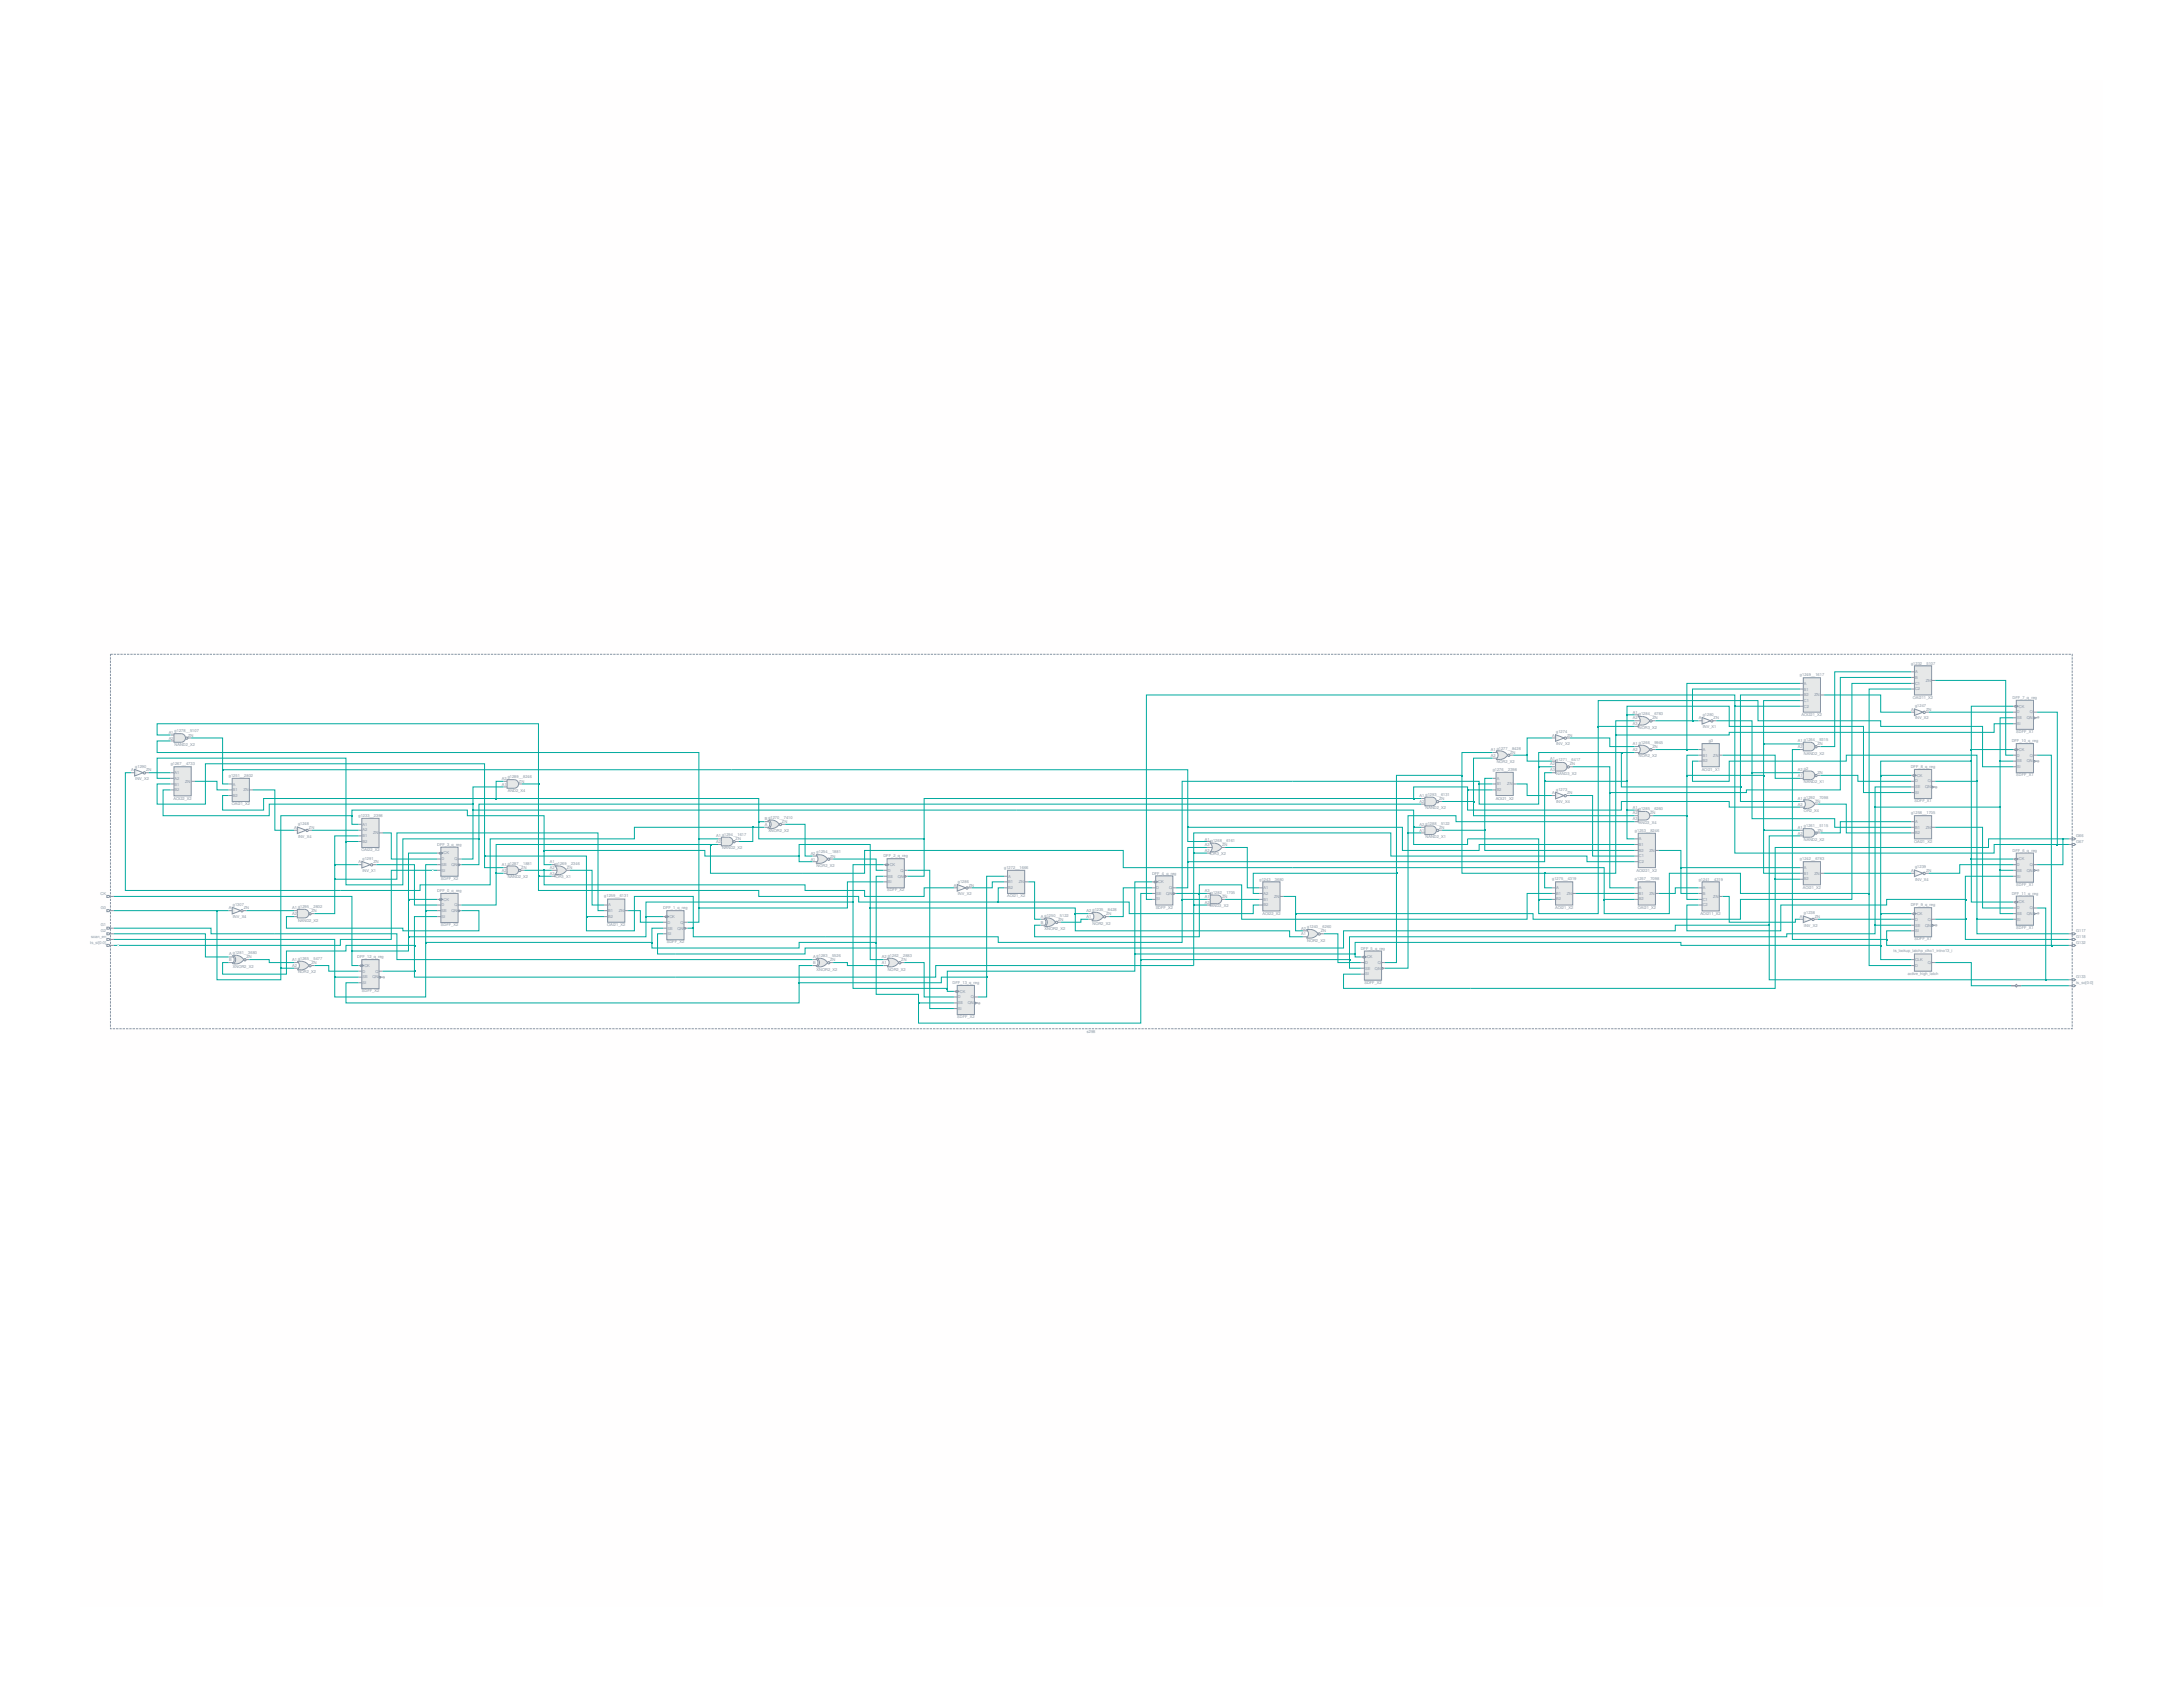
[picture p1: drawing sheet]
<svg xmlns="http://www.w3.org/2000/svg" width="279mm" height="216mm" viewBox="0 0 279 216" stroke-linecap="round" stroke-linejoin="round" font-family="sans-serif">
<defs><g id="words">
<g font-size=".5" fill="#8794a3">
<text x="230.4" y="86.5">g1249__1617</text>
<text x="244.6" y="85">g1232__5107</text>
<text x="244.8" y="89.4">OAI211_X2</text>
<text x="257.6" y="89.5">DFF_7_q_reg</text>
<text x="22.4" y="93.7">g1278__5107</text>
<text x="22.4" y="95.5">NAND2_X2</text>
<text x="191.6" y="95.9">g1277__8428</text>
<text x="199.2" y="93.8">g1274</text>
<text x="199.2" y="95.4">INV_X2</text>
<text x="209.8" y="91.5">g1284__6783</text>
<text x="209.8" y="93.3">NOR3_X2</text>
<text x="209.8" y="95.2">g1266__9945</text>
<text x="217.9" y="91.6">g1280</text>
<text x="217.9" y="93.2">INV_X1</text>
<text x="218.7" y="95">g3</text>
<text x="230.6" y="91.7">AOI221_X2</text>
<text x="230.9" y="94.8">g1264__9315</text>
<text x="245.1" y="90.5">g1247</text>
<text x="245.1" y="92.1">INV_X2</text>
<text x="257.5" y="95">DFF_10_q_reg</text>
<text x="258.1" y="93.8">SDFF_X1</text>
<text x="17.3" y="98.3">g1290</text>
<text x="17.3" y="99.8">INV_X2</text>
<text x="21.8" y="98">g1267__4733</text>
<text x="29.3" y="99.4">g1251__2802</text>
<text x="65" y="99.6">g1289__8246</text>
<text x="65" y="101.3">AND2_X4</text>
<text x="182.5" y="101.9">g1293__6131</text>
<text x="191.1" y="98.6">g1276__2398</text>
<text x="191.6" y="97.7">NOR2_X2</text>
<text x="199.2" y="101.2">g1273</text>
<text x="199.2" y="97.4">g1271__6417</text>
<text x="199.2" y="99.1">NAND3_X2</text>
<text x="209.8" y="96.9">NOR2_X2</text>
<text x="217.8" y="98.6">AOI21_X1</text>
<text x="230.9" y="98.5">g2</text>
<text x="230.9" y="100.2">NAND2_X1</text>
<text x="230.9" y="96.6">NAND2_X2</text>
<text x="244.6" y="98.3">DFF_8_q_reg</text>
<text x="258.1" y="99.4">SDFF_X1</text>
<text x="22.2" y="102.3">AOI22_X2</text>
<text x="29.7" y="103.1">OAI21_X2</text>
<text x="38.1" y="105.6">g1248</text>
<text x="38.1" y="107.2">INV_X4</text>
<text x="45.9" y="104.6">g1233__2398</text>
<text x="92.4" y="107">g1294__1617</text>
<text x="98.3" y="104.8">g1270__7410</text>
<text x="98.3" y="106.5">XNOR2_X2</text>
<text x="155" y="107.7">g1268__6161</text>
<text x="182.5" y="103.6">NAND2_X2</text>
<text x="182.5" y="105.5">g1288__5122</text>
<text x="182.5" y="107.3">NAND2_X1</text>
<text x="191.4" y="102.3">AOI21_X2</text>
<text x="199.2" y="102.7">INV_X4</text>
<text x="209.3" y="106.4">g1253__8246</text>
<text x="209.8" y="103.7">g1285__6260</text>
<text x="209.8" y="105.4">AND3_X4</text>
<text x="230.9" y="102.2">g1292__7098</text>
<text x="230.9" y="103.9">OR2_X4</text>
<text x="230.9" y="105.9">g1261__5115</text>
<text x="230.9" y="107.6">NAND2_X2</text>
<text x="244.6" y="104.2">g1258__1705</text>
<text x="245" y="107.9">OAI21_X2</text>
<text x="245" y="102.7">SDFF_X1</text>
<text x="46.3" y="108.9">OAI22_X2</text>
<text x="46.4" y="110">g1291</text>
<text x="46.4" y="111.6">INV_X1</text>
<text x="56" y="108.2">DFF_3_q_reg</text>
<text x="56.4" y="112.6">SDFF_X2</text>
<text x="65" y="110.7">g1287__1881</text>
<text x="65" y="112.4">NAND2_X2</text>
<text x="71.1" y="110.7">g1269__2346</text>
<text x="71.1" y="112.4">OR3_X1</text>
<text x="92.4" y="108.7">NAND2_X2</text>
<text x="104.5" y="109.2">g1254__1881</text>
<text x="104.5" y="111">NOR2_X2</text>
<text x="113.1" y="109.7">DFF_2_q_reg</text>
<text x="122.6" y="113">g1286</text>
<text x="128.5" y="111.2">g1272__1666</text>
<text x="147.4" y="111.9">DFF_4_q_reg</text>
<text x="155" y="109.5">OR3_X2</text>
<text x="161.2" y="112.7">g1243__3680</text>
<text x="198.7" y="112.6">g1275__4319</text>
<text x="209.3" y="112.6">g1257__7098</text>
<text x="209.5" y="111.5">AOI221_X2</text>
<text x="217.4" y="112.7">g1241__4319</text>
<text x="230.4" y="110.1">g1242__6783</text>
<text x="230.8" y="113.7">AOI21_X2</text>
<text x="245.1" y="111.1">g1239</text>
<text x="245.1" y="112.7">INV_X4</text>
<text x="257.6" y="109">DFF_6_q_reg</text>
<text x="258.1" y="113.4">SDFF_X1</text>
<text x="29.8" y="115.9">g1307</text>
<text x="29.8" y="117.5">INV_X4</text>
<text x="38.1" y="116.2">g1295__2802</text>
<text x="38.1" y="117.9">NAND2_X2</text>
<text x="56" y="114.2">DFF_0_q_reg</text>
<text x="56.4" y="118.5">SDFF_X2</text>
<text x="77.3" y="114.9">g1259__6131</text>
<text x="77.7" y="118.5">OAI21_X2</text>
<text x="84.9" y="116.4">DFF_1_q_reg</text>
<text x="113.5" y="114.1">SDFF_X2</text>
<text x="122.6" y="114.6">INV_X2</text>
<text x="128.9" y="114.9">AOI21_X2</text>
<text x="133.7" y="117.3">g1250__5122</text>
<text x="133.7" y="119">XNOR2_X2</text>
<text x="139.8" y="116.6">g1235__8428</text>
<text x="139.8" y="118.3">NOR2_X2</text>
<text x="147.9" y="116.3">SDFF_X2</text>
<text x="155" y="114.4">g1282__1705</text>
<text x="155" y="116.1">AND3_X2</text>
<text x="161.6" y="117.1">AOI22_X2</text>
<text x="167.3" y="118.8">g1240__6260</text>
<text x="199.1" y="116.3">AOI21_X2</text>
<text x="209.6" y="116.3">OAI21_X2</text>
<text x="217.6" y="117.1">AOI211_X2</text>
<text x="230.9" y="117">g1238</text>
<text x="230.9" y="118.6">INV_X2</text>
<text x="244.6" y="116">DFF_9_q_reg</text>
<text x="257.5" y="114.5">DFF_11_q_reg</text>
<text x="258.1" y="118.9">SDFF_X1</text>
<text x="29.8" y="122.1">g1281__3680</text>
<text x="29.8" y="123.8">XNOR2_X2</text>
<text x="38.1" y="122.9">g1265__5477</text>
<text x="38.1" y="124.6">NOR2_X2</text>
<text x="45.7" y="122.6">DFF_12_q_reg</text>
<text x="85.3" y="120.7">SDFF_X2</text>
<text x="104.5" y="122.5">g1283__5526</text>
<text x="104.5" y="124.2">XNOR2_X2</text>
<text x="113.6" y="122.5">g1262__2883</text>
<text x="113.6" y="124.2">NOR2_X2</text>
<text x="121.9" y="125.9">DFF_13_q_reg</text>
<text x="167.3" y="120.5">NOR2_X2</text>
<text x="174.2" y="121.5">DFF_5_q_reg</text>
<text x="174.6" y="125.9">SDFF_X2</text>
<text x="242.4" y="121.9">ts_lockup_latchp_clkc1_intno13_i</text>
<text x="244.2" y="124.8">active_high_latch</text>
<text x="245" y="120.4">SDFF_X1</text>
<text x="46.3" y="127">SDFF_X2</text>
<text x="122.5" y="130.3">SDFF_X2</text>
</g>
<g font-size=".5" fill="#8794a4">
<text x="230.9" y="87.6">A</text>
<text x="230.9" y="88.4">B1</text>
<text x="230.9" y="89.1">B2</text>
<text x="230.9" y="89.8">C1</text>
<text x="232.2" y="89.1">ZN</text>
<text x="245.1" y="86.1">A</text>
<text x="245.1" y="86.9">B</text>
<text x="245.1" y="87.6">C1</text>
<text x="245.1" y="88.3">C2</text>
<text x="246.5" y="87.2">ZN</text>
<text x="21.6" y="93.9">A1</text>
<text x="21.6" y="94.7">A2</text>
<text x="24.1" y="94.3">ZN</text>
<text x="198.7" y="94.3">A</text>
<text x="200.6" y="94.3">ZN</text>
<text x="209" y="91.4">A1</text>
<text x="209" y="92.1">A2</text>
<text x="209" y="92.8">A3</text>
<text x="209" y="95.4">A1</text>
<text x="211.5" y="92.1">ZN</text>
<text x="211.5" y="95.8">ZN</text>
<text x="217.4" y="92.1">A</text>
<text x="219.3" y="92.1">ZN</text>
<text x="230.1" y="95">A1</text>
<text x="230.1" y="95.8">A2</text>
<text x="230.9" y="90.6">C2</text>
<text x="232.6" y="95.4">ZN</text>
<text x="244.6" y="91">A</text>
<text x="246.5" y="91">ZN</text>
<text x="258.1" y="91.3">D</text>
<text x="258.1" y="92">SE</text>
<text x="258.1" y="92.8">SI</text>
<text x="258.4" y="90.6">CK</text>
<text x="259.4" y="92">QN</text>
<text x="259.8" y="91.3">Q</text>
<text x="16.8" y="98.7">A</text>
<text x="18.7" y="98.7">ZN</text>
<text x="22.4" y="99.1">A1</text>
<text x="22.4" y="99.8">A2</text>
<text x="22.4" y="100.5">B1</text>
<text x="22.4" y="101.3">B2</text>
<text x="23.7" y="100.2">ZN</text>
<text x="29.8" y="100.5">A</text>
<text x="29.8" y="101.3">B1</text>
<text x="29.8" y="102">B2</text>
<text x="31.2" y="101.3">ZN</text>
<text x="64.2" y="100.5">A1</text>
<text x="64.2" y="99.8">A2</text>
<text x="66.4" y="100.2">ZN</text>
<text x="190.8" y="96.1">A1</text>
<text x="190.8" y="96.9">A2</text>
<text x="191.6" y="99.8">A</text>
<text x="191.6" y="100.5">B1</text>
<text x="191.6" y="101.2">B2</text>
<text x="192.9" y="100.5">ZN</text>
<text x="193.3" y="96.5">ZN</text>
<text x="198.4" y="97.2">A1</text>
<text x="198.4" y="98">A2</text>
<text x="198.4" y="98.7">A3</text>
<text x="198.7" y="101.6">A</text>
<text x="200.6" y="101.6">ZN</text>
<text x="200.9" y="98">ZN</text>
<text x="209" y="96.1">A2</text>
<text x="217.9" y="96.1">A</text>
<text x="217.9" y="96.8">B1</text>
<text x="217.9" y="97.5">B2</text>
<text x="219.3" y="96.8">ZN</text>
<text x="230.1" y="99.4">A1</text>
<text x="230.1" y="98.7">A2</text>
<text x="232.6" y="99.1">ZN</text>
<text x="245.1" y="100.1">D</text>
<text x="245.1" y="100.9">SE</text>
<text x="245.1" y="101.6">SI</text>
<text x="245.4" y="99.4">CK</text>
<text x="246.4" y="100.9">QN</text>
<text x="246.8" y="100.1">Q</text>
<text x="258.1" y="96.8">D</text>
<text x="258.1" y="97.6">SE</text>
<text x="258.1" y="98.3">SI</text>
<text x="258.4" y="96.1">CK</text>
<text x="259.4" y="97.6">QN</text>
<text x="259.8" y="96.8">Q</text>
<text x="37.6" y="106.1">A</text>
<text x="39.5" y="106.1">ZN</text>
<text x="46.4" y="105.7">A1</text>
<text x="46.4" y="106.4">A2</text>
<text x="46.4" y="107.1">B1</text>
<text x="46.4" y="107.9">B2</text>
<text x="47.8" y="106.8">ZN</text>
<text x="91.7" y="107.1">A1</text>
<text x="91.7" y="107.9">A2</text>
<text x="94.1" y="107.5">ZN</text>
<text x="97.9" y="105.7">A</text>
<text x="97.9" y="104.9">B</text>
<text x="100.1" y="105.3">ZN</text>
<text x="154.2" y="107.6">A1</text>
<text x="181.7" y="102">A1</text>
<text x="181.7" y="102.8">A2</text>
<text x="181.7" y="106.5">A1</text>
<text x="181.7" y="105.7">A2</text>
<text x="184.2" y="102.4">ZN</text>
<text x="184.2" y="106.1">ZN</text>
<text x="209" y="103.5">A1</text>
<text x="209" y="104.2">A2</text>
<text x="209" y="105">A3</text>
<text x="209.8" y="107.5">A</text>
<text x="211.2" y="104.2">ZN</text>
<text x="230.1" y="102.4">A1</text>
<text x="230.1" y="103.1">A2</text>
<text x="230.1" y="106">A1</text>
<text x="230.1" y="106.8">A2</text>
<text x="232.3" y="102.7">ZN</text>
<text x="232.6" y="106.4">ZN</text>
<text x="245.1" y="105.3">A</text>
<text x="245.1" y="106">B1</text>
<text x="245.1" y="106.8">B2</text>
<text x="246.5" y="106">ZN</text>
<text x="265.7" y="107.1">G66</text>
<text x="265.7" y="107.9">G67</text>
<text x="45.9" y="110.5">A</text>
<text x="47.8" y="110.5">ZN</text>
<text x="56.5" y="110.1">D</text>
<text x="56.5" y="110.8">SE</text>
<text x="56.5" y="111.5">SI</text>
<text x="56.8" y="109.3">CK</text>
<text x="57.8" y="110.8">QN</text>
<text x="58.2" y="110.1">Q</text>
<text x="64.2" y="110.8">A1</text>
<text x="64.2" y="111.6">A2</text>
<text x="66.7" y="111.2">ZN</text>
<text x="70.4" y="110.5">A1</text>
<text x="70.4" y="111.2">A2</text>
<text x="70.4" y="112">A3</text>
<text x="72.6" y="111.2">ZN</text>
<text x="103.8" y="110.2">A1</text>
<text x="103.8" y="109.4">A2</text>
<text x="106.3" y="109.8">ZN</text>
<text x="113.6" y="111.5">D</text>
<text x="113.6" y="112.3">SE</text>
<text x="113.6" y="113">SI</text>
<text x="113.9" y="110.8">CK</text>
<text x="114.9" y="112.3">QN</text>
<text x="115.3" y="111.5">Q</text>
<text x="122.1" y="113.5">A</text>
<text x="124" y="113.5">ZN</text>
<text x="129" y="112.3">A</text>
<text x="129" y="113">B1</text>
<text x="129" y="113.7">B2</text>
<text x="130.4" y="113">ZN</text>
<text x="148" y="113.7">D</text>
<text x="148.3" y="113">CK</text>
<text x="149.6" y="113.7">Q</text>
<text x="154.2" y="109.1">A2</text>
<text x="154.2" y="108.3">A3</text>
<text x="156.4" y="108.3">ZN</text>
<text x="161.7" y="113.8">A1</text>
<text x="199.2" y="113.8">A</text>
<text x="209.8" y="113.8">A</text>
<text x="209.8" y="108.3">B1</text>
<text x="209.8" y="109">B2</text>
<text x="209.8" y="109.7">C1</text>
<text x="209.8" y="110.5">C2</text>
<text x="211.1" y="109">ZN</text>
<text x="217.9" y="113.8">A</text>
<text x="230.9" y="111.2">A</text>
<text x="230.9" y="111.9">B1</text>
<text x="230.9" y="112.6">B2</text>
<text x="232.2" y="111.9">ZN</text>
<text x="244.6" y="111.6">A</text>
<text x="246.5" y="111.6">ZN</text>
<text x="258.1" y="110.8">D</text>
<text x="258.1" y="111.6">SE</text>
<text x="258.1" y="112.3">SI</text>
<text x="258.4" y="110.1">CK</text>
<text x="259.4" y="111.6">QN</text>
<text x="259.8" y="110.8">Q</text>
<text x="12.9" y="114.5">CK</text>
<text x="12.9" y="116.3">G0</text>
<text x="12.9" y="118.5">G1</text>
<text x="12.9" y="119.3">G2</text>
<text x="29.3" y="116.4">A</text>
<text x="31.2" y="116.4">ZN</text>
<text x="37.4" y="116.4">A1</text>
<text x="37.4" y="117.1">A2</text>
<text x="39.9" y="116.8">ZN</text>
<text x="56.5" y="116">D</text>
<text x="56.5" y="116.8">SE</text>
<text x="56.5" y="117.5">SI</text>
<text x="56.8" y="115.3">CK</text>
<text x="57.8" y="116.8">QN</text>
<text x="58.2" y="116">Q</text>
<text x="77.9" y="116">A</text>
<text x="77.9" y="116.7">B1</text>
<text x="77.9" y="117.4">B2</text>
<text x="79.2" y="116.7">ZN</text>
<text x="85.4" y="118.2">D</text>
<text x="85.4" y="119">SE</text>
<text x="85.4" y="119.7">SI</text>
<text x="85.7" y="117.5">CK</text>
<text x="86.7" y="119">QN</text>
<text x="87.1" y="118.2">Q</text>
<text x="133.2" y="117.5">A</text>
<text x="133.2" y="118.2">B</text>
<text x="135.4" y="117.9">ZN</text>
<text x="139.1" y="117.5">A1</text>
<text x="139.1" y="116.8">A2</text>
<text x="141.6" y="117.1">ZN</text>
<text x="148" y="114.5">SE</text>
<text x="148" y="115.2">SI</text>
<text x="149.3" y="114.5">QN</text>
<text x="154.2" y="114.9">A1</text>
<text x="154.2" y="115.7">A2</text>
<text x="154.2" y="114.2">A3</text>
<text x="156.4" y="114.9">ZN</text>
<text x="161.7" y="114.5">A2</text>
<text x="161.7" y="115.3">B1</text>
<text x="161.7" y="116">B2</text>
<text x="163.1" y="114.9">ZN</text>
<text x="166.5" y="119.7">A1</text>
<text x="166.5" y="119">A2</text>
<text x="169" y="119.3">ZN</text>
<text x="199.2" y="114.5">B1</text>
<text x="199.2" y="115.2">B2</text>
<text x="200.5" y="114.5">ZN</text>
<text x="209.8" y="114.5">B1</text>
<text x="209.8" y="115.2">B2</text>
<text x="211.1" y="114.5">ZN</text>
<text x="217.9" y="114.5">B</text>
<text x="217.9" y="115.3">C1</text>
<text x="217.9" y="116">C2</text>
<text x="219.3" y="114.9">ZN</text>
<text x="230.4" y="117.5">A</text>
<text x="232.3" y="117.5">ZN</text>
<text x="245.1" y="117.8">D</text>
<text x="245.1" y="118.6">SE</text>
<text x="245.1" y="119.3">SI</text>
<text x="245.4" y="117.1">CK</text>
<text x="246.4" y="118.6">QN</text>
<text x="246.8" y="117.8">Q</text>
<text x="258.1" y="116.3">D</text>
<text x="258.1" y="117.1">SE</text>
<text x="258.1" y="117.8">SI</text>
<text x="258.4" y="115.6">CK</text>
<text x="259.4" y="117.1">QN</text>
<text x="259.8" y="116.3">Q</text>
<text x="265.7" y="119.3">G117</text>
<text x="11.6" y="120.8">ts_si[0:0]</text>
<text x="11.7" y="120">scan_en</text>
<text x="29.3" y="122.3">A</text>
<text x="29.3" y="123">B</text>
<text x="31.5" y="122.6">ZN</text>
<text x="37.4" y="123">A1</text>
<text x="37.4" y="123.8">A2</text>
<text x="39.9" y="123.4">ZN</text>
<text x="46.4" y="124.5">D</text>
<text x="46.4" y="125.2">SE</text>
<text x="46.4" y="125.9">SI</text>
<text x="46.7" y="123.7">CK</text>
<text x="47.7" y="125.2">QN</text>
<text x="48" y="124.5">Q</text>
<text x="104.1" y="122.6">A</text>
<text x="104.1" y="123.4">B</text>
<text x="106.3" y="123">ZN</text>
<text x="112.9" y="123.4">A1</text>
<text x="112.9" y="122.6">A2</text>
<text x="115.4" y="123">ZN</text>
<text x="174.7" y="123.4">D</text>
<text x="174.7" y="124.1">SE</text>
<text x="174.7" y="124.8">SI</text>
<text x="175" y="122.6">CK</text>
<text x="176" y="124.1">QN</text>
<text x="176.4" y="123.4">Q</text>
<text x="245.1" y="123">CLK</text>
<text x="245.1" y="123.7">D</text>
<text x="246.8" y="123.4">Q</text>
<text x="265.7" y="120">G118</text>
<text x="265.7" y="120.8">G132</text>
<text x="265.7" y="125.2">G133</text>
<text x="265.7" y="125.9">ts_so[0:0]</text>
<text x="122.6" y="127.8">D</text>
<text x="122.6" y="128.5">SE</text>
<text x="122.6" y="129.2">SI</text>
<text x="122.9" y="127">CK</text>
<text x="123.9" y="128.5">QN</text>
<text x="124.2" y="127.8">Q</text>
</g>
<text font-size=".5" fill="#8893a3" x="139.1" y="132.2">s298</text>
<g font-size=".3" fill="#ee1c24">
<text x="260.7" y="91.9">⨂</text>
<text x="247.7" y="100.8">⨂</text>
<text x="260.7" y="97.5">⨂</text>
<text x="260.7" y="111.5">⨂</text>
<text x="247.7" y="118.5">⨂</text>
<text x="260.7" y="117">⨂</text>
<text x="49" y="125.1">⨂</text>
<text x="125.2" y="128.4">⨂</text>
</g>
</g></defs>
<path d="M10.2 10.2h259v195.5h-259z" fill="#fffefe"/>
<path d="M14.1 83.7h251.1v48h-251.1z" fill-rule="evenodd" fill="#fff"/>
<path d="M14.1 83.7h251.1v48h-251.1z" fill="none" stroke="#8893a3" stroke-width=".13" stroke-dasharray=".3 .1" stroke-linecap="butt"/>
<g fill="none" stroke="#8794a4" stroke-width=".13">
<path d="M13.7 114.6h.2l.2 .1-.2 .2h-.2zM13.7 116.4h.2l.2 .1-.2 .2h-.2zM13.7 118.7h.2l.2 .1-.2 .1h-.2zM13.7 119.4h.2l.2 .1-.2 .1h-.2zM14.1 114.7h.5M14.1 116.5h.5M14.1 118.8h.5M14.1 119.5h.5M264.8 119.5h.4M264.8 107.4h.4M264.8 108.1h.4M265.2 119.4h.3l.1 .1-.1 .1h-.3z"/>
<path d="M265.2 107.2h.3l.1 .2-.1 .1h-.3zM265.2 107.9h.3l.1 .2-.1 .1h-.3zM13.7 120.9h.2l.2 .1-.2 .1h-.2zM13.7 120.1h.2l.2 .1-.2 .2h-.2zM14.1 121h.5M14.1 120.2h.5M264.8 121h.4M264.8 120.2h.4M264.8 125.4h.4M264.8 126.2h.4M265.2 120.1h.3l.1 .1-.1 .2h-.3zM265.2 120.9h.3l.1 .1-.1 .1h-.3z"/>
<path d="M265.2 125.3h.3l.1 .1-.1 .1h-.3zM265.2 126h.3l.1 .2-.1 .1h-.3z"/>
</g>
<g fill="#e6e8e8">
<path d="M113.5 122.6a1.38 1.38 0 0 1 1.5 .6 1.38 1.38 0 0 1-1.5 .5 .7 .7 0 0 0 0-1.1z" fill-rule="evenodd"/>
<circle cx="115.2" cy="123.2" r=".15"/>
</g>
<g fill="none" stroke="#8794a3" stroke-width=".13">
<path d="M113.5 122.6a1.43 1.43 0 0 1 1.5 .6 1.38 1.38 0 0 1-1.5 .5 .72 .72 0 0 0 0-1.1z"/>
<circle cx="115.2" cy="123.2" r=".15"/>
</g>
<path d="M113.1 123.6h.6M113.1 122.8h.6M115.3 123.2h.4" fill="none" stroke="#8794a4" stroke-width=".13"/>
<path d="M56.4 108.4h2.2v3.7h-2.2z" fill-rule="evenodd" fill="#e6e8e8"/>
<path d="M56.4 108.4h2.2v3.7h-2.2zM56.4 109.1l.3 .1-.3 .1" fill="none" stroke="#8794a3" stroke-width=".13"/>
<g fill="none" stroke="#8794a4" stroke-width=".13">
<path d="M56 109.2h.2M56 109.9h.4M56 110.7h.4M56 111.4h.4M58.6 109.9h.5M58.8 110.7h.3"/>
<circle cx="56.3" cy="109.2" r=".11"/>
<circle cx="58.7" cy="110.7" r=".11"/>
</g>
<g fill="#e6e8e8">
<path d="M199.1 101.4l1.1 .4-1.1 .4z" fill-rule="evenodd"/>
<circle cx="200.3" cy="101.8" r=".15"/>
</g>
<g fill="#000">
<path d="M199.1 101.4l1.1 .4-1.1 .4z" fill-rule="evenodd"/>
<circle cx="200.3" cy="101.8" r=".15"/>
</g>
<g fill="none" stroke="#8794a3" stroke-width=".13">
<path d="M199.1 101.4l1.1 .4-1.1 .4z"/>
<circle cx="200.3" cy="101.8" r=".15"/>
</g>
<path d="M198.6 101.8h.5M200.5 101.8h.4" fill="none" stroke="#8794a4" stroke-width=".13"/>
<path d="M258.1 109.2h2.2v3.7h-2.2z" fill-rule="evenodd" fill="#e6e8e8"/>
<path d="M258.1 109.2h2.2v3.7h-2.2zM258.1 109.8l.2 .1-.2 .2" fill="none" stroke="#8794a3" stroke-width=".13"/>
<g fill="none" stroke="#8794a4" stroke-width=".13">
<path d="M257.6 109.9h.3M257.6 110.7h.5M257.6 111.4h.5M257.6 112.1h.5M260.3 110.7h.4M260.5 111.4h.2"/>
<circle cx="258" cy="110" r=".11"/>
<circle cx="260.4" cy="111.4" r=".11"/>
</g>
<g fill="#e6e8e8">
<path d="M38.1 123a1.38 1.38 0 0 1 1.4 .6 1.38 1.38 0 0 1-1.4 .5 .7 .7 0 0 0 0-1.1z" fill-rule="evenodd"/>
<circle cx="39.7" cy="123.6" r=".15"/>
</g>
<g fill="none" stroke="#8794a3" stroke-width=".13">
<path d="M38.1 123a1.43 1.43 0 0 1 1.4 .6 1.38 1.38 0 0 1-1.4 .5 .72 .72 0 0 0 0-1.1z"/>
<circle cx="39.7" cy="123.6" r=".15"/>
</g>
<path d="M37.6 123.2h.6M37.6 123.9h.6M39.8 123.6h.5" fill="none" stroke="#8794a4" stroke-width=".13"/>
<path d="M258.1 89.6h2.2v3.7h-2.2z" fill-rule="evenodd" fill="#e6e8e8"/>
<path d="M258.1 89.6h2.2v3.7h-2.2zM258.1 90.3l.2 .1-.2 .1" fill="none" stroke="#8794a3" stroke-width=".13"/>
<g fill="none" stroke="#8794a4" stroke-width=".13">
<path d="M257.6 90.4h.3M257.6 91.1h.5M257.6 91.9h.5M257.6 92.6h.5M260.3 91.1h.4M260.5 91.9h.2"/>
<circle cx="258" cy="90.4" r=".11"/>
<circle cx="260.4" cy="91.9" r=".11"/>
</g>
<path d="M191.5 98.8h2.2v3h-2.2z" fill-rule="evenodd" fill="#e6e8e8"/>
<path d="M191.5 98.8h2.2v3h-2.2z" fill="none" stroke="#8794a3" stroke-width=".13"/>
<path d="M191 99.6h.5M191 100.3h.5M191 101.1h.5M193.7 100.3h.4" fill="none" stroke="#8794a4" stroke-width=".13"/>
<path d="M209.7 103.8h.9a.55 .55 0 0 1 .5 .6 .55 .55 0 0 1-.5 .5h-.9z" fill-rule="evenodd" fill="#e6e8e8"/>
<path d="M209.7 103.8h.9a.55 .55 0 0 1 .6 .6 .55 .55 0 0 1-.6 .5h-.9zM209.7 103.5v.3M209.7 104.9v.4" fill="none" stroke="#8794a3" stroke-width=".13"/>
<path d="M209.2 103.7h.5M209.2 104.4h.5M209.2 105.2h.5M211.2 104.4h.4" fill="none" stroke="#8794a4" stroke-width=".13"/>
<path d="M245 98.5h2.2v3.7h-2.2z" fill-rule="evenodd" fill="#e6e8e8"/>
<path d="M245 98.5h2.2v3.7h-2.2zM245 99.1l.3 .1-.3 .2" fill="none" stroke="#8794a3" stroke-width=".13"/>
<g fill="none" stroke="#8794a4" stroke-width=".13">
<path d="M244.6 99.2h.2M244.6 100h.4M247.2 100h.5M244.6 100.7h.4M244.6 101.4h.4M247.4 100.7h.3"/>
<circle cx="244.9" cy="99.3" r=".11"/>
<circle cx="247.3" cy="100.7" r=".11"/>
</g>
<g fill="#e6e8e8">
<path d="M191.5 96.1a1.38 1.38 0 0 1 1.5 .5 1.38 1.38 0 0 1-1.5 .6 .7 .7 0 0 0 0-1.1z" fill-rule="evenodd"/>
<circle cx="193.1" cy="96.7" r=".15"/>
</g>
<g fill="none" stroke="#8794a3" stroke-width=".13">
<path d="M191.5 96.1a1.43 1.43 0 0 1 1.5 .5 1.38 1.38 0 0 1-1.5 .6 .72 .72 0 0 0 0-1.1z"/>
<circle cx="193.1" cy="96.7" r=".15"/>
</g>
<path d="M191 96.3h.6M191 97h.6M193.3 96.6h.4" fill="none" stroke="#8794a4" stroke-width=".13"/>
<path d="M217.8 112.9h2.2v3.7h-2.2z" fill-rule="evenodd" fill="#e6e8e8"/>
<path d="M217.8 112.9h2.2v3.7h-2.2z" fill="none" stroke="#8794a3" stroke-width=".13"/>
<path d="M217.4 113.6h.4M217.4 114.3h.4M217.4 115.1h.4M217.4 115.8h.4M220 114.7h.5" fill="none" stroke="#8794a4" stroke-width=".13"/>
<g fill="#e6e8e8">
<path d="M245 90.7l1.1 .4-1.1 .5z" fill-rule="evenodd"/>
<circle cx="246.3" cy="91.2" r=".15"/>
</g>
<g fill="#000">
<path d="M245 90.7l1.1 .4-1.1 .5z" fill-rule="evenodd"/>
<circle cx="246.3" cy="91.2" r=".15"/>
</g>
<g fill="none" stroke="#8794a3" stroke-width=".13">
<path d="M245 90.7l1.1 .4-1.1 .5z"/>
<circle cx="246.3" cy="91.2" r=".15"/>
</g>
<path d="M244.6 91.1h.4M246.4 91.1h.5" fill="none" stroke="#8794a4" stroke-width=".13"/>
<g fill="#e6e8e8">
<path d="M209.7 91.7a1.38 1.38 0 0 1 1.5 .5 1.38 1.38 0 0 1-1.5 .6 .7 .7 0 0 0 0-1.1z" fill-rule="evenodd"/>
<circle cx="211.3" cy="92.3" r=".15"/>
</g>
<g fill="none" stroke="#8794a3" stroke-width=".13">
<path d="M209.7 91.7a.72 .72 0 0 1 0 1.1M209.7 91.7a1.43 1.43 0 0 1 1.5 .5 1.38 1.38 0 0 1-1.5 .6M209.7 91.4v.3M209.7 92.8v.3"/>
<circle cx="211.3" cy="92.3" r=".15"/>
</g>
<path d="M209.2 91.5h.5M209.2 92.2h.7M209.2 93h.5M211.5 92.2h.4" fill="none" stroke="#8794a4" stroke-width=".13"/>
<g fill="#e6e8e8">
<path d="M29.9 122.3a1.28 1.28 0 0 1 1.3 .5 1.28 1.28 0 0 1-1.3 .6 .7 .7 0 0 0 0-1.1z" fill-rule="evenodd"/>
<circle cx="31.3" cy="122.8" r=".15"/>
</g>
<g fill="none" stroke="#8794a3" stroke-width=".13">
<path d="M29.7 122.3a.72 .72 0 0 1 0 1.1M29.9 122.3a1.32 1.32 0 0 1 1.3 .5 1.29 1.29 0 0 1-1.3 .6 .69 .69 0 0 0 0-1.1z"/>
<circle cx="31.3" cy="122.8" r=".15"/>
</g>
<path d="M29.3 122.5h.5M29.3 123.2h.5M31.5 122.8h.4" fill="none" stroke="#8794a4" stroke-width=".13"/>
<path d="M230.8 110.3h2.2v2.9h-2.2z" fill-rule="evenodd" fill="#e6e8e8"/>
<path d="M230.8 110.3h2.2v2.9h-2.2z" fill="none" stroke="#8794a3" stroke-width=".13"/>
<path d="M230.4 111h.4M230.4 111.8h.4M230.4 112.5h.4M233 111.8h.5" fill="none" stroke="#8794a4" stroke-width=".13"/>
<g fill="#e6e8e8">
<path d="M122.5 113.2l1.1 .4-1.1 .4z" fill-rule="evenodd"/>
<circle cx="123.8" cy="113.6" r=".15"/>
</g>
<g fill="#000">
<path d="M122.5 113.2l1.1 .4-1.1 .4z" fill-rule="evenodd"/>
<circle cx="123.8" cy="113.6" r=".15"/>
</g>
<g fill="none" stroke="#8794a3" stroke-width=".13">
<path d="M122.5 113.2l1.1 .4-1.1 .4z"/>
<circle cx="123.8" cy="113.6" r=".15"/>
</g>
<path d="M122.1 113.6h.4M123.9 113.6h.5" fill="none" stroke="#8794a4" stroke-width=".13"/>
<path d="M230.8 86.7h2.2v4.4h-2.2z" fill-rule="evenodd" fill="#e6e8e8"/>
<path d="M230.8 86.7h2.2v4.4h-2.2z" fill="none" stroke="#8794a3" stroke-width=".13"/>
<path d="M230.4 87.5h.4M230.4 88.2h.4M230.4 88.9h.4M230.4 89.7h.4M230.4 90.4h.4M233 88.9h.5" fill="none" stroke="#8794a4" stroke-width=".13"/>
<g fill="#e6e8e8">
<path d="M182.4 102h.9a.55 .55 0 0 1 .5 .6 .55 .55 0 0 1-.5 .5h-.9z" fill-rule="evenodd"/>
<circle cx="184" cy="102.6" r=".15"/>
</g>
<g fill="none" stroke="#8794a3" stroke-width=".13">
<path d="M182.4 102h.9a.55 .55 0 0 1 .5 .6 .55 .55 0 0 1-.5 .5h-.9z"/>
<circle cx="184" cy="102.6" r=".15"/>
</g>
<path d="M181.9 102.2h.5M181.9 102.9h.5M184.1 102.6h.5" fill="none" stroke="#8794a4" stroke-width=".13"/>
<g fill="#e6e8e8">
<path d="M133.8 117.5a1.28 1.28 0 0 1 1.3 .5 1.28 1.28 0 0 1-1.3 .6 .7 .7 0 0 0 0-1.1z" fill-rule="evenodd"/>
<circle cx="135.2" cy="118" r=".15"/>
</g>
<g fill="none" stroke="#8794a3" stroke-width=".13">
<path d="M133.6 117.5a.72 .72 0 0 1 0 1.1M133.8 117.5a1.32 1.32 0 0 1 1.3 .5 1.29 1.29 0 0 1-1.3 .6 .69 .69 0 0 0 0-1.1z"/>
<circle cx="135.2" cy="118" r=".15"/>
</g>
<path d="M133.2 117.6h.5M133.2 118.4h.5M135.4 118h.4" fill="none" stroke="#8794a4" stroke-width=".13"/>
<g fill="#e6e8e8">
<path d="M230.8 98.7h.9a.55 .55 0 0 1 .6 .5 .55 .55 0 0 1-.6 .6h-.9z" fill-rule="evenodd"/>
<circle cx="232.4" cy="99.3" r=".15"/>
</g>
<g fill="none" stroke="#8794a3" stroke-width=".13">
<path d="M230.8 98.7h.9a.55 .55 0 0 1 .6 .5 .55 .55 0 0 1-.6 .6h-.9z"/>
<circle cx="232.4" cy="99.3" r=".15"/>
</g>
<path d="M230.4 99.6h.4M230.4 98.9h.4M232.6 99.2h.4" fill="none" stroke="#8794a4" stroke-width=".13"/>
<path d="M122.5 126.1h2.2v3.7h-2.2z" fill-rule="evenodd" fill="#e6e8e8"/>
<path d="M122.5 126.1h2.2v3.7h-2.2zM122.5 126.7l.3 .2-.3 .1" fill="none" stroke="#8794a3" stroke-width=".13"/>
<g fill="none" stroke="#8794a4" stroke-width=".13">
<path d="M122.1 126.9h.2M122.1 127.6h.4M122.1 128.4h.4M122.1 129.1h.4M124.7 127.6h.5M124.9 128.4h.3"/>
<circle cx="122.4" cy="126.9" r=".11"/>
<circle cx="124.8" cy="128.4" r=".11"/>
</g>
<g fill="#e6e8e8">
<path d="M104.4 109.4a1.38 1.38 0 0 1 1.5 .5 1.38 1.38 0 0 1-1.5 .6 .7 .7 0 0 0 0-1.1z" fill-rule="evenodd"/>
<circle cx="106.1" cy="110" r=".15"/>
</g>
<g fill="none" stroke="#8794a3" stroke-width=".13">
<path d="M104.4 109.4a1.43 1.43 0 0 1 1.5 .5 1.38 1.38 0 0 1-1.5 .6 .72 .72 0 0 0 0-1.1z"/>
<circle cx="106.1" cy="110" r=".15"/>
</g>
<path d="M104 110.3h.6M104 109.6h.6M106.2 109.9h.4" fill="none" stroke="#8794a4" stroke-width=".13"/>
<path d="M22.3 98.1h2.2v3.8h-2.2z" fill-rule="evenodd" fill="#e6e8e8"/>
<path d="M22.3 98.1h2.2v3.8h-2.2z" fill="none" stroke="#8794a3" stroke-width=".13"/>
<path d="M21.8 98.9h.5M21.8 99.6h.5M24.5 100h.4M21.8 100.3h.5M21.8 101.1h.5" fill="none" stroke="#8794a4" stroke-width=".13"/>
<g fill="#e6e8e8">
<path d="M209.7 95.4a1.38 1.38 0 0 1 1.5 .5 1.38 1.38 0 0 1-1.5 .6 .7 .7 0 0 0 0-1.1z" fill-rule="evenodd"/>
<circle cx="211.3" cy="95.9" r=".15"/>
</g>
<g fill="none" stroke="#8794a3" stroke-width=".13">
<path d="M209.7 95.4a1.43 1.43 0 0 1 1.5 .5 1.38 1.38 0 0 1-1.5 .6 .72 .72 0 0 0 0-1.1z"/>
<circle cx="211.3" cy="95.9" r=".15"/>
</g>
<path d="M209.2 95.5h.6M209.2 96.3h.6M211.5 95.9h.4" fill="none" stroke="#8794a4" stroke-width=".13"/>
<path d="M258.1 126l.1 .2-.1 .1-.2-.1z" fill-rule="evenodd" fill="#e6e8e8"/>
<path d="M257.4 126.2h.5M258.1 126l.1 .2-.1 .1-.2-.1zM258.2 126.2h.5" fill="none" stroke="#8794a3" stroke-width=".13"/>
<path d="M257.4 126.2h.5M258.2 126.2h.5" fill="none" stroke="#8794a4" stroke-width=".13"/>
<path d="M56.4 114.3h2.2v3.8h-2.2z" fill-rule="evenodd" fill="#e6e8e8"/>
<path d="M56.4 114.3h2.2v3.8h-2.2zM56.4 115l.3 .1-.3 .1" fill="none" stroke="#8794a3" stroke-width=".13"/>
<g fill="none" stroke="#8794a4" stroke-width=".13">
<path d="M56 115.1h.2M56 115.8h.4M56 116.5h.4M56 117.3h.4M58.6 115.8h.5M58.8 116.5h.3"/>
<circle cx="56.3" cy="115.1" r=".11"/>
<circle cx="58.7" cy="116.6" r=".11"/>
</g>
<path d="M128.9 111.4h2.2v2.9h-2.2z" fill-rule="evenodd" fill="#e6e8e8"/>
<path d="M128.9 111.4h2.2v2.9h-2.2z" fill="none" stroke="#8794a3" stroke-width=".13"/>
<path d="M128.5 112.1h.4M128.5 112.9h.4M128.5 113.6h.4M131.1 112.9h.5" fill="none" stroke="#8794a4" stroke-width=".13"/>
<path d="M245 116.2h2.2v3.7h-2.2z" fill-rule="evenodd" fill="#e6e8e8"/>
<path d="M245 116.2h2.2v3.7h-2.2zM245 116.8l.3 .1-.3 .2" fill="none" stroke="#8794a3" stroke-width=".13"/>
<g fill="none" stroke="#8794a4" stroke-width=".13">
<path d="M244.6 116.9h.2M244.6 117.6h.4M244.6 118.4h.4M244.6 119.1h.4M247.2 117.6h.5M247.4 118.4h.3"/>
<circle cx="244.9" cy="116.9" r=".11"/>
<circle cx="247.3" cy="118.4" r=".11"/>
</g>
<g fill="#e6e8e8">
<path d="M199.1 97.6h.9a.55 .55 0 0 1 .5 .5 .55 .55 0 0 1-.5 .6h-.9z" fill-rule="evenodd"/>
<circle cx="200.7" cy="98.1" r=".15"/>
</g>
<g fill="none" stroke="#8794a3" stroke-width=".13">
<path d="M199.1 97.6h.9a.55 .55 0 0 1 .6 .5 .55 .55 0 0 1-.6 .6h-.9zM199.1 97.2v.4M199.1 98.7v.3"/>
<circle cx="200.7" cy="98.1" r=".15"/>
</g>
<path d="M198.6 97.4h.5M198.6 98.1h.5M198.6 98.9h.5M200.9 98.1h.4" fill="none" stroke="#8794a4" stroke-width=".13"/>
<path d="M174.6 121.7h2.2v3.7h-2.2z" fill-rule="evenodd" fill="#e6e8e8"/>
<path d="M174.6 121.7h2.2v3.7h-2.2zM174.6 122.3l.3 .2-.3 .1" fill="none" stroke="#8794a3" stroke-width=".13"/>
<g fill="none" stroke="#8794a4" stroke-width=".13">
<path d="M174.2 122.5h.2M174.2 123.2h.4M174.2 123.9h.4M174.2 124.7h.4M176.8 123.2h.4M177 123.9h.2"/>
<circle cx="174.5" cy="122.5" r=".11"/>
<circle cx="176.9" cy="123.9" r=".11"/>
</g>
<g fill="#e6e8e8">
<path d="M22.3 93.9h.9a.55 .55 0 0 1 .5 .5 .55 .55 0 0 1-.5 .6h-.9z" fill-rule="evenodd"/>
<circle cx="23.9" cy="94.5" r=".15"/>
</g>
<g fill="none" stroke="#8794a3" stroke-width=".13">
<path d="M22.3 93.9h.9a.55 .55 0 0 1 .5 .5 .55 .55 0 0 1-.5 .6h-.9z"/>
<circle cx="23.9" cy="94.5" r=".15"/>
</g>
<path d="M21.8 94.1h.5M21.8 94.8h.5M24 94.4h.5" fill="none" stroke="#8794a4" stroke-width=".13"/>
<path d="M245 85.2h2.2v3.7h-2.2z" fill-rule="evenodd" fill="#e6e8e8"/>
<path d="M245 85.2h2.2v3.7h-2.2z" fill="none" stroke="#8794a3" stroke-width=".13"/>
<path d="M244.6 86h.4M244.6 86.7h.4M244.6 87.5h.4M244.6 88.2h.4M247.2 87.1h.5" fill="none" stroke="#8794a4" stroke-width=".13"/>
<path d="M199.1 112.9h2.2v2.9h-2.2z" fill-rule="evenodd" fill="#e6e8e8"/>
<path d="M199.1 112.9h2.2v2.9h-2.2z" fill="none" stroke="#8794a3" stroke-width=".13"/>
<path d="M198.6 113.6h.5M198.6 114.3h.5M198.6 115.1h.5M201.3 114.3h.4" fill="none" stroke="#8794a4" stroke-width=".13"/>
<g fill="#e6e8e8">
<path d="M167.2 119a1.38 1.38 0 0 1 1.5 .5 1.38 1.38 0 0 1-1.5 .6 .7 .7 0 0 0 0-1.1z" fill-rule="evenodd"/>
<circle cx="168.8" cy="119.5" r=".15"/>
</g>
<g fill="none" stroke="#8794a3" stroke-width=".13">
<path d="M167.2 119a1.43 1.43 0 0 1 1.5 .5 1.38 1.38 0 0 1-1.5 .6 .72 .72 0 0 0 0-1.1z"/>
<circle cx="168.8" cy="119.5" r=".15"/>
</g>
<path d="M166.8 119.9h.5M166.8 119.1h.5M169 119.5h.4" fill="none" stroke="#8794a4" stroke-width=".13"/>
<g fill="#e6e8e8">
<path d="M139.7 116.8a1.38 1.38 0 0 1 1.5 .5 1.38 1.38 0 0 1-1.5 .6 .7 .7 0 0 0 0-1.1z" fill-rule="evenodd"/>
<circle cx="141.4" cy="117.3" r=".15"/>
</g>
<g fill="none" stroke="#8794a3" stroke-width=".13">
<path d="M139.7 116.8a1.43 1.43 0 0 1 1.5 .5 1.38 1.38 0 0 1-1.5 .6 .72 .72 0 0 0 0-1.1z"/>
<circle cx="141.4" cy="117.3" r=".15"/>
</g>
<path d="M139.3 117.6h.6M139.3 116.9h.6M141.5 117.3h.5" fill="none" stroke="#8794a4" stroke-width=".13"/>
<g fill="#e6e8e8">
<path d="M17.2 98.5l1.1 .4-1.1 .4z" fill-rule="evenodd"/>
<circle cx="18.5" cy="98.9" r=".15"/>
</g>
<g fill="#000">
<path d="M17.2 98.5l1.1 .4-1.1 .4z" fill-rule="evenodd"/>
<circle cx="18.5" cy="98.9" r=".15"/>
</g>
<g fill="none" stroke="#8794a3" stroke-width=".13">
<path d="M17.2 98.5l1.1 .4-1.1 .4z"/>
<circle cx="18.5" cy="98.9" r=".15"/>
</g>
<path d="M16.8 98.9h.4M18.6 98.9h.4" fill="none" stroke="#8794a4" stroke-width=".13"/>
<g fill="#e6e8e8">
<path d="M38.1 105.8l1.1 .5-1.1 .4z" fill-rule="evenodd"/>
<circle cx="39.3" cy="106.3" r=".15"/>
</g>
<g fill="#000">
<path d="M38.1 105.8l1.1 .5-1.1 .4z" fill-rule="evenodd"/>
<circle cx="39.3" cy="106.3" r=".15"/>
</g>
<g fill="none" stroke="#8794a3" stroke-width=".13">
<path d="M38.1 105.8l1.1 .5-1.1 .4z"/>
<circle cx="39.3" cy="106.3" r=".15"/>
</g>
<path d="M37.6 106.3h.5M39.5 106.3h.4" fill="none" stroke="#8794a4" stroke-width=".13"/>
<g fill="#e6e8e8">
<path d="M38.1 116.4h.9a.55 .55 0 0 1 .5 .5 .55 .55 0 0 1-.5 .6h-.9z" fill-rule="evenodd"/>
<circle cx="39.7" cy="116.9" r=".15"/>
</g>
<g fill="none" stroke="#8794a3" stroke-width=".13">
<path d="M39 117.5h-.9v-1.1h.9a.55 .55 0 0 1 .5 .5 .55 .55 0 0 1-.5 .6"/>
<circle cx="39.7" cy="116.9" r=".15"/>
</g>
<path d="M37.6 116.5h.5M37.6 117.3h.5M39.8 116.9h.5" fill="none" stroke="#8794a4" stroke-width=".13"/>
<path d="M85.3 116.5h2.2v3.8h-2.2z" fill-rule="evenodd" fill="#e6e8e8"/>
<path d="M85.3 116.5h2.2v3.8h-2.2zM85.3 117.2l.3 .1-.3 .1" fill="none" stroke="#8794a3" stroke-width=".13"/>
<g fill="none" stroke="#8794a4" stroke-width=".13">
<path d="M84.9 117.3h.2M84.9 118h.4M84.9 118.8h.4M84.9 119.5h.4M87.5 118h.5M87.8 118.8h.2"/>
<circle cx="85.2" cy="117.3" r=".11"/>
<circle cx="87.7" cy="118.8" r=".11"/>
</g>
<g fill="#e6e8e8">
<path d="M182.4 105.7h.9a.55 .55 0 0 1 .5 .6 .55 .55 0 0 1-.5 .5h-.9z" fill-rule="evenodd"/>
<circle cx="184" cy="106.3" r=".15"/>
</g>
<g fill="none" stroke="#8794a3" stroke-width=".13">
<path d="M182.4 105.7h.9a.55 .55 0 0 1 .5 .6 .55 .55 0 0 1-.5 .5h-.9z"/>
<circle cx="184" cy="106.3" r=".15"/>
</g>
<path d="M181.9 106.6h.5M181.9 105.9h.5M184.1 106.3h.5" fill="none" stroke="#8794a4" stroke-width=".13"/>
<path d="M113.5 109.9h2.2v3.7h-2.2z" fill-rule="evenodd" fill="#e6e8e8"/>
<path d="M113.5 109.9h2.2v3.7h-2.2zM113.5 110.5l.3 .2-.3 .1" fill="none" stroke="#8794a3" stroke-width=".13"/>
<g fill="none" stroke="#8794a4" stroke-width=".13">
<path d="M113.1 110.7h.2M113.1 111.4h.4M113.1 112.1h.4M113.1 112.9h.4M115.7 111.4h.5M116 112.1h.2"/>
<circle cx="113.4" cy="110.7" r=".11"/>
<circle cx="115.8" cy="112.2" r=".11"/>
</g>
<path d="M230.8 102.4a1.38 1.38 0 0 1 1.5 .5 1.38 1.38 0 0 1-1.5 .6 .7 .7 0 0 0 0-1.1z" fill-rule="evenodd" fill="#e6e8e8"/>
<path d="M230.8 102.4a1.43 1.43 0 0 1 1.5 .5 1.38 1.38 0 0 1-1.5 .6 .72 .72 0 0 0 0-1.1z" fill="none" stroke="#8794a3" stroke-width=".13"/>
<path d="M230.4 102.6h.5M230.4 103.3h.5M232.3 102.9h.4" fill="none" stroke="#8794a4" stroke-width=".13"/>
<path d="M245 104.4h2.2v3h-2.2z" fill-rule="evenodd" fill="#e6e8e8"/>
<path d="M245 104.4h2.2v3h-2.2z" fill="none" stroke="#8794a3" stroke-width=".13"/>
<path d="M244.6 105.2h.4M244.6 105.9h.4M244.6 106.6h.4M247.2 105.9h.5" fill="none" stroke="#8794a4" stroke-width=".13"/>
<g fill="#e6e8e8">
<path d="M29.7 116.1l1.1 .4-1.1 .5z" fill-rule="evenodd"/>
<circle cx="31" cy="116.6" r=".15"/>
</g>
<g fill="#000">
<path d="M29.7 116.1l1.1 .4-1.1 .5z" fill-rule="evenodd"/>
<circle cx="31" cy="116.6" r=".15"/>
</g>
<g fill="none" stroke="#8794a3" stroke-width=".13">
<path d="M29.7 116.1l1.1 .4-1.1 .5z"/>
<circle cx="31" cy="116.6" r=".15"/>
</g>
<path d="M29.3 116.5h.4M31.1 116.5h.4" fill="none" stroke="#8794a4" stroke-width=".13"/>
<path d="M209.7 112.9h2.2v2.9h-2.2z" fill-rule="evenodd" fill="#e6e8e8"/>
<path d="M209.7 112.9h2.2v2.9h-2.2z" fill="none" stroke="#8794a3" stroke-width=".13"/>
<path d="M209.2 113.6h.5M209.2 114.3h.5M209.2 115.1h.5M211.9 114.3h.4" fill="none" stroke="#8794a4" stroke-width=".13"/>
<path d="M245 122.1h2.2v2.2h-2.2z" fill-rule="evenodd" fill="#e6e8e8"/>
<path d="M245 122.1h2.2v2.2h-2.2z" fill="none" stroke="#8794a3" stroke-width=".13"/>
<path d="M244.6 122.8h.4M244.6 123.6h.4M247.2 123.2h.5" fill="none" stroke="#8794a4" stroke-width=".13"/>
<path d="M46.3 122.8h2.2v3.7h-2.2z" fill-rule="evenodd" fill="#e6e8e8"/>
<path d="M46.3 122.8h2.2v3.7h-2.2zM46.3 123.4l.3 .2-.3 .1" fill="none" stroke="#8794a3" stroke-width=".13"/>
<g fill="none" stroke="#8794a4" stroke-width=".13">
<path d="M45.9 123.6h.2M45.9 124.3h.4M45.9 125.1h.4M45.9 125.8h.4M48.5 124.3h.5M48.7 125.1h.3"/>
<circle cx="46.2" cy="123.6" r=".11"/>
<circle cx="48.6" cy="125.1" r=".11"/>
</g>
<g fill="#e6e8e8">
<path d="M230.8 95h.9a.55 .55 0 0 1 .6 .5 .55 .55 0 0 1-.6 .6h-.9z" fill-rule="evenodd"/>
<circle cx="232.4" cy="95.6" r=".15"/>
</g>
<g fill="none" stroke="#8794a3" stroke-width=".13">
<path d="M230.8 95h.9a.55 .55 0 0 1 .6 .5 .55 .55 0 0 1-.6 .6h-.9z"/>
<circle cx="232.4" cy="95.6" r=".15"/>
</g>
<path d="M230.4 95.2h.4M230.4 95.9h.4M232.6 95.5h.4" fill="none" stroke="#8794a4" stroke-width=".13"/>
<g fill="#e6e8e8">
<path d="M230.8 106h.9a.55 .55 0 0 1 .6 .6 .55 .55 0 0 1-.6 .5h-.9z" fill-rule="evenodd"/>
<circle cx="232.4" cy="106.6" r=".15"/>
</g>
<g fill="none" stroke="#8794a3" stroke-width=".13">
<path d="M230.8 106h.9a.55 .55 0 0 1 .6 .6 .55 .55 0 0 1-.6 .5h-.9z"/>
<circle cx="232.4" cy="106.6" r=".15"/>
</g>
<path d="M230.4 106.3h.4M230.4 107h.4M232.6 106.6h.4" fill="none" stroke="#8794a4" stroke-width=".13"/>
<path d="M71 110.8a1.38 1.38 0 0 1 1.5 .6 1.38 1.38 0 0 1-1.5 .5 .7 .7 0 0 0 0-1.1z" fill-rule="evenodd" fill="#e6e8e8"/>
<path d="M71 110.8a.72 .72 0 0 1 0 1.1M71 110.8a1.43 1.43 0 0 1 1.5 .6 1.38 1.38 0 0 1-1.5 .5M71 110.5v.3M71 111.9v.4" fill="none" stroke="#8794a3" stroke-width=".13"/>
<path d="M70.6 110.7h.4M70.6 111.4h.7M70.6 112.1h.4M72.5 111.4h.4" fill="none" stroke="#8794a4" stroke-width=".13"/>
<path d="M258.1 95.2h2.2v3.7h-2.2z" fill-rule="evenodd" fill="#e6e8e8"/>
<path d="M258.1 95.2h2.2v3.7h-2.2zM258.1 95.8l.2 .1-.2 .2" fill="none" stroke="#8794a3" stroke-width=".13"/>
<g fill="none" stroke="#8794a4" stroke-width=".13">
<path d="M257.6 95.9h.3M257.6 96.6h.5M257.6 97.4h.5M257.6 98.1h.5M260.3 96.6h.4M260.5 97.4h.2"/>
<circle cx="258" cy="95.9" r=".11"/>
<circle cx="260.4" cy="97.4" r=".11"/>
</g>
<g fill="#e6e8e8">
<path d="M98.4 104.9a1.28 1.28 0 0 1 1.3 .6 1.28 1.28 0 0 1-1.3 .5 .7 .7 0 0 0 0-1.1z" fill-rule="evenodd"/>
<circle cx="99.9" cy="105.5" r=".15"/>
</g>
<g fill="none" stroke="#8794a3" stroke-width=".13">
<path d="M98.3 104.9a.72 .72 0 0 1 0 1.1M98.4 104.9a1.32 1.32 0 0 1 1.3 .6 1.29 1.29 0 0 1-1.3 .5 .69 .69 0 0 0 0-1.1z"/>
<circle cx="99.9" cy="105.5" r=".15"/>
</g>
<path d="M97.8 105.9h.6M97.8 105.2h.6M100 105.5h.5" fill="none" stroke="#8794a4" stroke-width=".13"/>
<path d="M46.3 104.7h2.2v3.8h-2.2z" fill-rule="evenodd" fill="#e6e8e8"/>
<path d="M46.3 104.7h2.2v3.8h-2.2z" fill="none" stroke="#8794a3" stroke-width=".13"/>
<path d="M45.9 105.5h.4M45.9 106.3h.4M45.9 107h.4M45.9 107.7h.4M48.5 106.6h.5" fill="none" stroke="#8794a4" stroke-width=".13"/>
<g fill="#e6e8e8">
<path d="M199.1 94l1.1 .4-1.1 .5z" fill-rule="evenodd"/>
<circle cx="200.3" cy="94.5" r=".15"/>
</g>
<g fill="#000">
<path d="M199.1 94l1.1 .4-1.1 .5z" fill-rule="evenodd"/>
<circle cx="200.3" cy="94.5" r=".15"/>
</g>
<g fill="none" stroke="#8794a3" stroke-width=".13">
<path d="M199.1 94l1.1 .4-1.1 .5z"/>
<circle cx="200.3" cy="94.5" r=".15"/>
</g>
<path d="M198.6 94.4h.5M200.5 94.4h.4" fill="none" stroke="#8794a4" stroke-width=".13"/>
<path d="M147.9 112.1h2.2v3.7h-2.2z" fill-rule="evenodd" fill="#e6e8e8"/>
<path d="M147.9 112.1h2.2v3.7h-2.2zM147.9 112.7l.3 .2-.3 .1" fill="none" stroke="#8794a3" stroke-width=".13"/>
<g fill="none" stroke="#8794a4" stroke-width=".13">
<path d="M147.4 112.9h.3M147.4 113.6h.5M147.4 114.3h.5M147.4 115.1h.5M150.1 113.6h.4M150.3 114.3h.2"/>
<circle cx="147.8" cy="112.9" r=".11"/>
<circle cx="150.2" cy="114.4" r=".11"/>
</g>
<g fill="#e6e8e8">
<path d="M217.8 91.8l1.1 .4-1.1 .5z" fill-rule="evenodd"/>
<circle cx="219.1" cy="92.3" r=".15"/>
</g>
<g fill="#000">
<path d="M217.8 91.8l1.1 .4-1.1 .5z" fill-rule="evenodd"/>
<circle cx="219.1" cy="92.3" r=".15"/>
</g>
<g fill="none" stroke="#8794a3" stroke-width=".13">
<path d="M217.8 91.8l1.1 .4-1.1 .5z"/>
<circle cx="219.1" cy="92.3" r=".15"/>
</g>
<path d="M217.4 92.2h.4M219.2 92.2h.5" fill="none" stroke="#8794a4" stroke-width=".13"/>
<g fill="#e6e8e8">
<path d="M230.8 117.2l1.1 .4-1.1 .5z" fill-rule="evenodd"/>
<circle cx="232.1" cy="117.7" r=".15"/>
</g>
<g fill="#000">
<path d="M230.8 117.2l1.1 .4-1.1 .5z" fill-rule="evenodd"/>
<circle cx="232.1" cy="117.7" r=".15"/>
</g>
<g fill="none" stroke="#8794a3" stroke-width=".13">
<path d="M230.8 117.2l1.1 .4-1.1 .5z"/>
<circle cx="232.1" cy="117.7" r=".15"/>
</g>
<path d="M230.4 117.6h.4M232.2 117.6h.5" fill="none" stroke="#8794a4" stroke-width=".13"/>
<g fill="#e6e8e8">
<path d="M46.3 110.2l1.1 .5-1.1 .4z" fill-rule="evenodd"/>
<circle cx="47.6" cy="110.7" r=".15"/>
</g>
<g fill="#000">
<path d="M46.3 110.2l1.1 .5-1.1 .4z" fill-rule="evenodd"/>
<circle cx="47.6" cy="110.7" r=".15"/>
</g>
<g fill="none" stroke="#8794a3" stroke-width=".13">
<path d="M46.3 110.2l1.1 .5-1.1 .4z"/>
<circle cx="47.6" cy="110.7" r=".15"/>
</g>
<path d="M45.9 110.7h.4M47.7 110.7h.5" fill="none" stroke="#8794a4" stroke-width=".13"/>
<g fill="#e6e8e8">
<path d="M245 111.3l1.1 .5-1.1 .4z" fill-rule="evenodd"/>
<circle cx="246.3" cy="111.8" r=".15"/>
</g>
<g fill="#000">
<path d="M245 111.3l1.1 .5-1.1 .4z" fill-rule="evenodd"/>
<circle cx="246.3" cy="111.8" r=".15"/>
</g>
<g fill="none" stroke="#8794a3" stroke-width=".13">
<path d="M245 111.3l1.1 .5-1.1 .4z"/>
<circle cx="246.3" cy="111.8" r=".15"/>
</g>
<path d="M244.6 111.8h.4M246.4 111.8h.5" fill="none" stroke="#8794a4" stroke-width=".13"/>
<g fill="#e6e8e8">
<path d="M104.6 122.6a1.28 1.28 0 0 1 1.3 .6 1.28 1.28 0 0 1-1.3 .5 .7 .7 0 0 0 0-1.1z" fill-rule="evenodd"/>
<circle cx="106.1" cy="123.2" r=".15"/>
</g>
<g fill="none" stroke="#8794a3" stroke-width=".13">
<path d="M104.4 122.6a.72 .72 0 0 1 0 1.1M104.6 122.6a1.32 1.32 0 0 1 1.3 .6 1.29 1.29 0 0 1-1.3 .5 .69 .69 0 0 0 0-1.1z"/>
<circle cx="106.1" cy="123.2" r=".15"/>
</g>
<path d="M104 122.8h.6M104 123.6h.6M106.2 123.2h.4" fill="none" stroke="#8794a4" stroke-width=".13"/>
<path d="M258.1 114.7h2.2v3.7h-2.2z" fill-rule="evenodd" fill="#e6e8e8"/>
<path d="M258.1 114.7h2.2v3.7h-2.2zM258.1 115.3l.2 .1-.2 .2" fill="none" stroke="#8794a3" stroke-width=".13"/>
<g fill="none" stroke="#8794a4" stroke-width=".13">
<path d="M257.6 115.4h.3M257.6 116.2h.5M257.6 116.9h.5M257.6 117.6h.5M260.3 116.2h.4M260.5 116.9h.2"/>
<circle cx="258" cy="115.5" r=".11"/>
<circle cx="260.4" cy="116.9" r=".11"/>
</g>
<g fill="#e6e8e8">
<path d="M92.3 107.1h1a.55 .55 0 0 1 .5 .6 .55 .55 0 0 1-.5 .5h-1z" fill-rule="evenodd"/>
<circle cx="94" cy="107.7" r=".15"/>
</g>
<g fill="none" stroke="#8794a3" stroke-width=".13">
<path d="M92.3 107.1h1a.55 .55 0 0 1 .5 .6 .55 .55 0 0 1-.5 .5h-1z"/>
<circle cx="94" cy="107.7" r=".15"/>
</g>
<path d="M91.9 107.4h.4M91.9 108.1h.4M94.1 107.7h.5" fill="none" stroke="#8794a4" stroke-width=".13"/>
<path d="M161.6 112.9h2.2v3.7h-2.2z" fill-rule="evenodd" fill="#e6e8e8"/>
<path d="M161.6 112.9h2.2v3.7h-2.2z" fill="none" stroke="#8794a3" stroke-width=".13"/>
<path d="M161.2 113.6h.4M161.2 114.3h.4M161.2 115.1h.4M161.2 115.8h.4M163.8 114.7h.5" fill="none" stroke="#8794a4" stroke-width=".13"/>
<path d="M154.9 114.6h.9a.55 .55 0 0 1 .6 .5 .55 .55 0 0 1-.6 .6h-.9z" fill-rule="evenodd" fill="#e6e8e8"/>
<path d="M154.9 114.6h.9a.55 .55 0 0 1 .6 .5 .55 .55 0 0 1-.6 .6h-.9zM154.9 114.2v.4M154.9 115.7v.3" fill="none" stroke="#8794a3" stroke-width=".13"/>
<path d="M154.5 115.1h.4M154.5 115.8h.4M154.5 114.3h.4M156.4 115.1h.4" fill="none" stroke="#8794a4" stroke-width=".13"/>
<path d="M29.7 99.6h2.2v3h-2.2z" fill-rule="evenodd" fill="#e6e8e8"/>
<path d="M29.7 99.6h2.2v3h-2.2z" fill="none" stroke="#8794a3" stroke-width=".13"/>
<path d="M29.3 100.3h.4M29.3 101.1h.4M29.3 101.8h.4M31.9 101.1h.4" fill="none" stroke="#8794a4" stroke-width=".13"/>
<path d="M64.9 99.8h.9a.55 .55 0 0 1 .6 .5 .55 .55 0 0 1-.6 .6h-.9z" fill-rule="evenodd" fill="#e6e8e8"/>
<path d="M64.9 99.8h.9a.55 .55 0 0 1 .6 .5 .55 .55 0 0 1-.6 .6h-.9z" fill="none" stroke="#8794a3" stroke-width=".13"/>
<path d="M64.4 100h.5M64.4 100.7h.5M66.4 100.3h.4" fill="none" stroke="#8794a4" stroke-width=".13"/>
<g fill="#e6e8e8">
<path d="M64.9 110.8h.9a.55 .55 0 0 1 .6 .6 .55 .55 0 0 1-.6 .5h-.9z" fill-rule="evenodd"/>
<circle cx="66.5" cy="111.4" r=".15"/>
</g>
<g fill="none" stroke="#8794a3" stroke-width=".13">
<path d="M64.9 110.8h.9a.55 .55 0 0 1 .6 .6 .55 .55 0 0 1-.6 .5h-.9z"/>
<circle cx="66.5" cy="111.4" r=".15"/>
</g>
<path d="M64.4 111h.5M64.4 111.8h.5M66.7 111.4h.4" fill="none" stroke="#8794a4" stroke-width=".13"/>
<path d="M209.7 106.6h2.2v4.4h-2.2z" fill-rule="evenodd" fill="#e6e8e8"/>
<path d="M209.7 106.6h2.2v4.4h-2.2z" fill="none" stroke="#8794a3" stroke-width=".13"/>
<path d="M209.2 107.4h.5M209.2 108.1h.5M209.2 108.8h.5M209.2 109.6h.5M209.2 110.3h.5M211.9 108.8h.4" fill="none" stroke="#8794a4" stroke-width=".13"/>
<path d="M217.8 95.2h2.2v2.9h-2.2z" fill-rule="evenodd" fill="#e6e8e8"/>
<path d="M217.8 95.2h2.2v2.9h-2.2z" fill="none" stroke="#8794a3" stroke-width=".13"/>
<path d="M217.4 95.9h.4M217.4 96.6h.4M217.4 97.4h.4M220 96.6h.5" fill="none" stroke="#8794a4" stroke-width=".13"/>
<path d="M77.8 115.1h2.2v2.9h-2.2z" fill-rule="evenodd" fill="#e6e8e8"/>
<path d="M77.8 115.1h2.2v2.9h-2.2z" fill="none" stroke="#8794a3" stroke-width=".13"/>
<path d="M77.3 115.8h.5M77.3 116.5h.5M77.3 117.3h.5M80 116.5h.4" fill="none" stroke="#8794a4" stroke-width=".13"/>
<path d="M154.9 107.9a1.38 1.38 0 0 1 1.5 .6 1.38 1.38 0 0 1-1.5 .5 .7 .7 0 0 0 0-1.1z" fill-rule="evenodd" fill="#e6e8e8"/>
<path d="M154.9 107.9a.72 .72 0 0 1 0 1.1M154.9 107.9a1.43 1.43 0 0 1 1.5 .6 1.38 1.38 0 0 1-1.5 .5M154.9 107.6v.3M154.9 109v.3" fill="none" stroke="#8794a3" stroke-width=".13"/>
<path d="M154.5 107.7h.4M154.5 109.2h.4M154.5 108.5h.7M156.4 108.5h.4" fill="none" stroke="#8794a4" stroke-width=".13"/>
<path d="M239.2 114.3h-16.4v-2.5h-9.1v5.1h-8.4v-5.9h-61.5v-2.2h-33.1v3h-19.8v-3.7h-27.4v7.7h-4.4" fill="none" stroke="#01aa9f" stroke-width=".13"/>
<path d="M239.1 114.3h.3v.2h-.3z" fill="#01aa9f"/>
<path d="M63.5 111.8h.9" fill="none" stroke="#01aa9f" stroke-width=".13"/>
<path d="M63.4 111.7h.2v.2h-.2z" fill="#01aa9f"/>
<path d="M90.9 108.1h1" fill="none" stroke="#01aa9f" stroke-width=".13"/>
<path d="M90.8 108h.3v.2h-.3z" fill="#01aa9f"/>
<path d="M205.3 115.1h3.9" fill="none" stroke="#01aa9f" stroke-width=".13"/>
<path d="M205.2 115h.2v.2h-.2z" fill="#01aa9f"/>
<path d="M19 98.9h2.8M220.5 96.6h6.7v3h3.2M244.6 88.2h-5.4v35.4h5.4M14.6 119.5h11.7v3h3M48.2 110.7h4.8v5.1h3M72.9 111.4h2.9v4.4h1.5M106.6 109.9h5.5v1.5h1M139.3 117.6h-1v.4h-2.5M150.5 114.3h4M198.6 114.3h-3.1v3.3h-36.6v-4.4h-5.4v6.7h-21.1v-1.5h.8M232.7 102.9h3.6v3.7h8.3M233.5 111.8h11.1" fill="none" stroke="#01aa9f" stroke-width=".13"/>
<path d="M153.4 114.3h.2v.2h-.2z" fill="#01aa9f"/>
<path d="M193.7 96.6h1.8M198.6 94.4h-3.1v3h3.1" fill="none" stroke="#01aa9f" stroke-width=".13"/>
<path d="M195.4 96.6h.2v.2h-.2z" fill="#01aa9f"/>
<path d="M220.5 114.7h.8v3.3h8.5v-.4h.6M226.4 118.4h-12v.7h-42.4v2.2h-69v.8h-18.8v-2.6h.7" fill="none" stroke="#01aa9f" stroke-width=".13"/>
<path d="M226.4 118.3h.2v.2h-.2z" fill="#01aa9f"/>
<path d="M230.4 107h-4v18.4h35.4" fill="none" stroke="#01aa9f" stroke-width=".13"/>
<path d="M261.7 125.3h.3v.2h-.3z" fill="#01aa9f"/>
<path d="M21.8 101.1h-.9v3.3h13.6v-1.5h26M260.7 116.2h1.1v9.2h3" fill="none" stroke="#01aa9f" stroke-width=".13"/>
<g fill="#01aa9f">
<path d="M60.5 103.6h.2v.2h-.2z"/>
<path d="M60.5 102.8h.2v.2h-.2z"/>
</g>
<path d="M257.6 98.1h-3.9v-5.1h-13v-.8h-15.7v-2.5h-20.4v27.2h-7.7v-9.5h-9.1v.7h-6.9v-4.4h-120.4M64.4 100.7h-3.9v9.2h-1.4M180.9 105.9h1" fill="none" stroke="#01aa9f" stroke-width=".13"/>
<path d="M180.8 105.8h.3v.2h-.3z" fill="#01aa9f"/>
<path d="M196.9 115.1h1.7" fill="none" stroke="#01aa9f" stroke-width=".13"/>
<path d="M196.8 115h.3v.2h-.3z" fill="#01aa9f"/>
<path d="M204.6 93h4.6" fill="none" stroke="#01aa9f" stroke-width=".13"/>
<path d="M204.5 92.9h.2v.2h-.2z" fill="#01aa9f"/>
<path d="M233.5 88.9h7.2v2.2h3.9M14.6 114.7h30.4v8.9h.9M56 109.2h-3.7v12.5h-7.3M109.2 115.4h-26.5v4.5h-30.4" fill="none" stroke="#01aa9f" stroke-width=".13"/>
<path d="M109.1 115.4h.2v.2h-.2z" fill="#01aa9f"/>
<path d="M147.4 112.9h-2.2v11.4h-24v2.6h.9M145.2 122.1h28.2" fill="none" stroke="#01aa9f" stroke-width=".13"/>
<g fill="#01aa9f">
<path d="M173.4 122h.2v.2h-.2z"/>
<path d="M45 121.6h.2v.2h-.2z"/>
</g>
<path d="M52.3 115.1h3.7" fill="none" stroke="#01aa9f" stroke-width=".13"/>
<g fill="#01aa9f">
<path d="M52.2 119.8h.2v.2h-.2z"/>
<path d="M52.2 115h.2v.2h-.2z"/>
</g>
<path d="M82.7 117.3h2.2" fill="none" stroke="#01aa9f" stroke-width=".13"/>
<path d="M82.6 117.2h.2v.2h-.2z" fill="#01aa9f"/>
<path d="M113.1 110.7h-3.9v15.8h12" fill="none" stroke="#01aa9f" stroke-width=".13"/>
<g fill="#01aa9f">
<path d="M121.2 126.4h.2v.2h-.2z"/>
<path d="M145.2 122h.2v.2h-.2z"/>
</g>
<path d="M240.7 99.2h3.9M240.7 116.9h3.9M240.7 121h-25.6v-.4h-41.7v1.9h.8" fill="none" stroke="#01aa9f" stroke-width=".13"/>
<g fill="#01aa9f">
<path d="M240.6 120.9h.2v.2h-.2z"/>
<path d="M240.6 116.8h.2v.3h-.2z"/>
<path d="M240.6 99.1h.2v.3h-.2z"/>
</g>
<path d="M252.3 97.4h-11.6v25.4h3.9M252.3 95.9h5.3M257.6 90.4h-5.3v25h5.3M252.3 109.9h5.3" fill="none" stroke="#01aa9f" stroke-width=".13"/>
<g fill="#01aa9f">
<path d="M252.2 95.8h.2v.3h-.2z"/>
<path d="M252.2 97.3h.2v.2h-.2z"/>
<path d="M252.2 109.9h.2v.2h-.2z"/>
</g>
<path d="M21.8 94.8h-1.7v1.5h69.4v21.7h-1.5M89.5 107.4h2.4M113.1 112.9h-4.6v3.3h-19" fill="none" stroke="#01aa9f" stroke-width=".13"/>
<g fill="#01aa9f">
<path d="M89.4 107.3h.2v.2h-.2z"/>
<path d="M89.4 116.1h.2v.2h-.2z"/>
</g>
<path d="M201.3 98.1h4.7v15.5h3.2M244.6 86.7h-9.1v14.4h-12v.3h-17.5" fill="none" stroke="#01aa9f" stroke-width=".13"/>
<path d="M206 101.3h.2v.3h-.2z" fill="#01aa9f"/>
<path d="M247.7 87.1h9v9.5h.9M21.8 100.3h-1.7v2.6h6.2v-5.2h35.7v13.3h2.4M156.8 108.5h2.8v5.1h1.6M200.9 101.8h2.9v7.8h5.4M222.8 100.7h-15.3v-4.4h-10.6v6.6h-7.6v-2.9h-38v20.6h-23.5v-.7h-39.1v-5.2h-7.5v4.4h-6.1v-9.5h-13.1M247.7 123.2h4.6v3h5.1" fill="none" stroke="#01aa9f" stroke-width=".13"/>
<g fill="#01aa9f">
<path d="M222.7 100.6h.2v.2h-.2z"/>
<path d="M61.9 109.5h.2v.2h-.2z"/>
</g>
<path d="M75.1 117.3h2.2" fill="none" stroke="#01aa9f" stroke-width=".13"/>
<path d="M75 117.2h.2v.2h-.2z" fill="#01aa9f"/>
<path d="M88 118.8h.7" fill="none" stroke="#01aa9f" stroke-width=".13"/>
<path d="M88.6 118.7h.3v.2h-.3z" fill="#01aa9f"/>
<path d="M151.3 115.1h3.2" fill="none" stroke="#01aa9f" stroke-width=".13"/>
<path d="M151.2 115h.2v.2h-.2z" fill="#01aa9f"/>
<path d="M189.3 100.3h1.7" fill="none" stroke="#01aa9f" stroke-width=".13"/>
<path d="M189.2 100.2h.2v.3h-.2z" fill="#01aa9f"/>
<path d="M196.9 98.1h1.7" fill="none" stroke="#01aa9f" stroke-width=".13"/>
<path d="M196.8 98h.3v.3h-.3z" fill="#01aa9f"/>
<path d="M207.5 96.3h1.7" fill="none" stroke="#01aa9f" stroke-width=".13"/>
<path d="M207.4 96.2h.2v.2h-.2z" fill="#01aa9f"/>
<path d="M211.9 92.2h4.7M230.4 88.9h-7.6v13.7h7.6M230.4 88.2h-13.8v4h.8" fill="none" stroke="#01aa9f" stroke-width=".13"/>
<path d="M216.5 92.2h.2v.2h-.2z" fill="#01aa9f"/>
<path d="M217.4 97.4h-.8v2.6h4.7v-2.6h15v-.8h16.7v22.9h11.8M247.7 100h5.3M39.9 106.3h6M253 117.6h4.6" fill="none" stroke="#01aa9f" stroke-width=".13"/>
<g fill="#01aa9f">
<path d="M252.9 99.9h.3v.2h-.3z"/>
<path d="M252.9 117.6h.3v.2h-.3z"/>
</g>
<path d="M104 123.6h-1.7v4.8h-58v-2.6h1.6M126.3 125.1h-5.8v.7h-18.2" fill="none" stroke="#01aa9f" stroke-width=".13"/>
<g fill="#01aa9f">
<path d="M126.2 125h.2v.2h-.2z"/>
<path d="M102.2 125.7h.2v.2h-.2z"/>
</g>
<path d="M219.7 92.2h4.5v12.6h10.6v1.1h9.8M224.2 98.9h6.2M128.5 112.1h-2.2v15.5h-1.1" fill="none" stroke="#01aa9f" stroke-width=".13"/>
<path d="M224.2 98.8h.2v.2h-.2z" fill="#01aa9f"/>
<path d="M211.9 95.9h4M230.4 87.5h-14.5v8.4h1.5M156.8 115.1h4.4" fill="none" stroke="#01aa9f" stroke-width=".13"/>
<path d="M215.8 95.8h.2v.3h-.2z" fill="#01aa9f"/>
<path d="M233 99.2h4.8v.8h6.8M180.2 106.6h1.7M209.2 105.2h-22.8v-.8h-6.2v19.5h-3M115.7 123.2h2.6v4.4h3.8" fill="none" stroke="#01aa9f" stroke-width=".13"/>
<path d="M180.1 106.5h.2v.2h-.2z" fill="#01aa9f"/>
<path d="M200.9 94.4h5.1v1.1h3.2M244.6 87.5h-7.6v27.6h-14.2v2.5h-26.6v-.7h-30.4M164.3 114.7h1.5v4.4h1" fill="none" stroke="#01aa9f" stroke-width=".13"/>
<path d="M165.7 116.8h.2v.3h-.2z" fill="#01aa9f"/>
<path d="M260.7 110.7h3.3v-3.3h-9.5v1.1h-27.3v18h-55.2v-1.8h2.2M264 107.4h.8" fill="none" stroke="#01aa9f" stroke-width=".13"/>
<path d="M263.9 107.3h.3v.2h-.3z" fill="#01aa9f"/>
<path d="M227.2 112.5h3.2" fill="none" stroke="#01aa9f" stroke-width=".13"/>
<path d="M227.1 112.4h.2v.2h-.2z" fill="#01aa9f"/>
<path d="M178.7 111.8h-18.3v2.5h.8" fill="none" stroke="#01aa9f" stroke-width=".13"/>
<path d="M178.6 111.7h.3v.2h-.3z" fill="#01aa9f"/>
<path d="M187.1 99.2h-8.4v24h-1.5M191 96.3h-3.9v15.5h10.6v1.8h.9M209.2 92.2h-2.4v19.6h-9.1M257.6 92.6h-2.4v1.1h-33.9v.4h-14.5" fill="none" stroke="#01aa9f" stroke-width=".13"/>
<g fill="#01aa9f">
<path d="M187 99.1h.2v.3h-.2z"/>
<path d="M197.6 111.7h.2v.2h-.2z"/>
<path d="M206.7 94h.2v.2h-.2z"/>
</g>
<path d="M215.9 99.2h9.8M217.4 96.6h-1.5v18.5h1.5M225.7 106.3h4.7" fill="none" stroke="#01aa9f" stroke-width=".13"/>
<g fill="#01aa9f">
<path d="M225.6 95.1h.2v.2h-.2z"/>
<path d="M225.6 99.1h.2v.3h-.2z"/>
<path d="M225.6 106.2h.2v.2h-.2z"/>
</g>
<path d="M211.6 104.4h4.3" fill="none" stroke="#01aa9f" stroke-width=".13"/>
<g fill="#01aa9f">
<path d="M215.8 99.1h.2v.3h-.2z"/>
<path d="M215.8 104.3h.2v.2h-.2z"/>
</g>
<path d="M225.7 95.2h4.7M230.4 89.7h-4.7v22.1h4.7M45 104.4h-9.1v21h-8.1v-8.9h-13.2" fill="none" stroke="#01aa9f" stroke-width=".13"/>
<path d="M45 104.3h.2v.2h-.2z" fill="#01aa9f"/>
<path d="M27.8 116.5h1.5" fill="none" stroke="#01aa9f" stroke-width=".13"/>
<path d="M27.7 116.5h.2v.2h-.2z" fill="#01aa9f"/>
<path d="M35.9 123.9h1.7" fill="none" stroke="#01aa9f" stroke-width=".13"/>
<path d="M35.9 123.8h.2v.2h-.2z" fill="#01aa9f"/>
<path d="M45.9 105.5h-.9v-1.8h14.8v.7h9.8v6.3h1M69.6 108.8h20.6v.8h12.1" fill="none" stroke="#01aa9f" stroke-width=".13"/>
<g fill="#01aa9f">
<path d="M102.2 109.5h.2v.2h-.2z"/>
<path d="M69.6 108.8h.2v.2h-.2z"/>
</g>
<path d="M104 110.3h-1.7v-2.2h9.1v14.7h1.7M111.4 116.2h26.2v2.9h27.5v.8h1.7" fill="none" stroke="#01aa9f" stroke-width=".13"/>
<path d="M111.3 116.1h.2v.2h-.2z" fill="#01aa9f"/>
<path d="M137.6 116.9h1.7" fill="none" stroke="#01aa9f" stroke-width=".13"/>
<path d="M137.5 116.8h.3v.3h-.3z" fill="#01aa9f"/>
<path d="M24.9 100h2.9v1.1h1.5M29.3 101.8h-.8v1.9h5.2v-1.5h29.8M31.5 116.5h6.1M131.6 112.9h.8v4.7h.8M217.4 113.6h-3v.7h-2.1M232.7 117.6h11.9M31.9 122.8h2.6v.4h3.1" fill="none" stroke="#01aa9f" stroke-width=".13"/>
<path d="M63.4 102.1h.2v.2h-.2z" fill="#01aa9f"/>
<path d="M64.4 100h-.9v2.2h33.6v5.2h21.2" fill="none" stroke="#01aa9f" stroke-width=".13"/>
<path d="M118.2 107.3h.2v.2h-.2z" fill="#01aa9f"/>
<path d="M97.1 105.2h.7" fill="none" stroke="#01aa9f" stroke-width=".13"/>
<path d="M97 105.1h.2v.2h-.2z" fill="#01aa9f"/>
<path d="M180.9 102.2h-62.6v9.9h-2.1" fill="none" stroke="#01aa9f" stroke-width=".13"/>
<path d="M180.8 102.1h.3v.2h-.3z" fill="#01aa9f"/>
<path d="M181.9 102.2h-1v-1.5h6.9v3h19.7v-1.1h13.8v.7h9.1M187.8 101.1h3.2" fill="none" stroke="#01aa9f" stroke-width=".13"/>
<path d="M187.7 101h.3v.2h-.3z" fill="#01aa9f"/>
<path d="M191 99.6h-1v9.2h19.2M184.6 106.3h5.4" fill="none" stroke="#01aa9f" stroke-width=".13"/>
<path d="M189.9 106.2h.3v.2h-.3z" fill="#01aa9f"/>
<path d="M246.9 91.1h10.7M247.7 117.6h3.8M251.5 115.1h-10v.7h-13.6v3.3h-12v-3.3h1.5" fill="none" stroke="#01aa9f" stroke-width=".13"/>
<g fill="#01aa9f">
<path d="M251.5 115h.2v.2h-.2z"/>
<path d="M251.5 117.6h.2v.2h-.2z"/>
</g>
<path d="M67.1 111.4h2.5v1.8h33.4v.8h7.7v.7h7.6v-1.1h3.8M69.6 111.4h1M247.7 105.9h6v10.3h3.9M257.6 112.1h-6.1v8.1h13.3M106.6 123.2h1.9v.4h4.6" fill="none" stroke="#01aa9f" stroke-width=".13"/>
<path d="M69.6 111.3h.2v.2h-.2z" fill="#01aa9f"/>
<path d="M42.8 112.5h8v-5.9h25.7v9.9h.8M42.8 110.7h3.1M45.9 107h-3.1v9.9h-2.5" fill="none" stroke="#01aa9f" stroke-width=".13"/>
<g fill="#01aa9f">
<path d="M42.8 112.4h.2v.2h-.2z"/>
<path d="M42.8 110.6h.2v.2h-.2z"/>
</g>
<path d="M244.6 86h-9.8v9.5h-1.8M56 111.4h-5.9v8.8h-6.5v.8h-29M49 124.3h4M53 121h-8.7v.7h-7.6v3h-8.2v-1.5h.8" fill="none" stroke="#01aa9f" stroke-width=".13"/>
<g fill="#01aa9f">
<path d="M53 120.9h.2v.2h-.2z"/>
<path d="M53 124.2h.2v.2h-.2z"/>
</g>
<path d="M152.8 115.8h1.7M152.8 109.2h1.7M209.2 110.3h-6.1v-.7h-25.1v-3h-25.2v17h-33v1.5h-66.8v-7.8h3" fill="none" stroke="#01aa9f" stroke-width=".13"/>
<g fill="#01aa9f">
<path d="M152.7 115.7h.2v.3h-.2z"/>
<path d="M152.7 109.1h.2v.2h-.2z"/>
</g>
<path d="M169.4 119.5h1.8v3.7h3M263.3 108.1h-8.1v1.1h-33.2v-20.3h-75.3v26.2h.7M40.3 123.6h1.8v.7h3.8" fill="none" stroke="#01aa9f" stroke-width=".13"/>
<path d="M263.2 108h.2v.2h-.2z" fill="#01aa9f"/>
<path d="M222 90.4h8.4" fill="none" stroke="#01aa9f" stroke-width=".13"/>
<path d="M222 90.3h.2v.2h-.2z" fill="#01aa9f"/>
<path d="M260.7 91.1h2.6v17h1.5M201.7 114.3h7.5M212.3 108.8h2.8v5.5h2.3M215.1 111h15.3" fill="none" stroke="#01aa9f" stroke-width=".13"/>
<path d="M215.1 111h.2v.2h-.2z" fill="#01aa9f"/>
<path d="M16.8 98.9h-.8v15.1h37.8v-.8h8.9v-5.8h18.5v-1.5h15.2v1.8h-1.8M14.6 118.8h12.4v.7h23.8v3.3h53.2M96.4 105.9h1.4" fill="none" stroke="#01aa9f" stroke-width=".13"/>
<path d="M96.3 105.8h.2v.2h-.2z" fill="#01aa9f"/>
<path d="M24.5 94.4h4v5.9h.8M28.5 98.5h123.5v9.2h2.5M152 105.9h27.5v2.9h9.8v-.7h19.9" fill="none" stroke="#01aa9f" stroke-width=".13"/>
<g fill="#01aa9f">
<path d="M28.4 98.4h.2v.2h-.2z"/>
<path d="M151.9 105.8h.2v.2h-.2z"/>
</g>
<path d="M56 110.7h-1.5v16.9h-11.7v-7.4h-28.2M59.1 116.5h2.2v2.6h-9.7v-.3h-14.9v-1.5h.9M244.6 105.2h-9.1v1.4h-2.5M54.5 120.6h28.9" fill="none" stroke="#01aa9f" stroke-width=".13"/>
<path d="M83.4 120.5h.2v.2h-.2z" fill="#01aa9f"/>
<path d="M42.8 125.1h3.1" fill="none" stroke="#01aa9f" stroke-width=".13"/>
<path d="M42.8 125h.2v.2h-.2z" fill="#01aa9f"/>
<path d="M54.5 116.5h1.5" fill="none" stroke="#01aa9f" stroke-width=".13"/>
<g fill="#01aa9f">
<path d="M54.4 120.5h.2v.2h-.2z"/>
<path d="M54.4 116.5h.2v.2h-.2z"/>
</g>
<path d="M84.9 118.8h-1.5v2.5h18.9v-.7h9.8" fill="none" stroke="#01aa9f" stroke-width=".13"/>
<path d="M112.1 120.5h.2v.2h-.2z" fill="#01aa9f"/>
<path d="M113.1 112.1h-1v15.2h5.5v3.6h28.4v-16.6h1.4M146 122.8h26.7" fill="none" stroke="#01aa9f" stroke-width=".13"/>
<path d="M172.6 122.7h.2v.2h-.2z" fill="#01aa9f"/>
<path d="M117.6 128.4h4.5" fill="none" stroke="#01aa9f" stroke-width=".13"/>
<g fill="#01aa9f">
<path d="M117.5 128.3h.2v.2h-.2z"/>
<path d="M145.9 122.7h.2v.2h-.2z"/>
</g>
<path d="M240 118.4h4.6M240 103.3h16M244.6 100.7h-4.6v18.8h-11.3v.4h-56v4h1.5M256 111.4h1.6" fill="none" stroke="#01aa9f" stroke-width=".13"/>
<g fill="#01aa9f">
<path d="M255.9 97.3h.2v.2h-.2z"/>
<path d="M255.9 103.2h.2v.2h-.2z"/>
<path d="M255.9 111.3h.2v.2h-.2z"/>
<path d="M239.9 118.3h.2v.2h-.2z"/>
<path d="M239.9 103.2h.2v.2h-.2z"/>
</g>
<path d="M21.8 94.1h-1.7v-1.5h48.8v21.4h28.2v.7h12.8v.7h17.9M256 97.4h1.6M257.6 91.9h-1.6v25h1.6" fill="none" stroke="#01aa9f" stroke-width=".13"/>
<path d="M127.7 115.4h.2v.2h-.2z" fill="#01aa9f"/>
<path d="M66.8 100.3h2.1M68.9 112.1h1.7" fill="none" stroke="#01aa9f" stroke-width=".13"/>
<g fill="#01aa9f">
<path d="M68.8 100.2h.2v.3h-.2z"/>
<path d="M68.8 112.1h.2v.2h-.2z"/>
</g>
<path d="M21.8 99.6h-1.7v-2.6h24.2v16.2h7.3v-5.8h9.7M49 106.6h1.1v3.3h5.9M128.5 113.6h-.7v1.8h16.7v1.5h15.9v-1.1h.8" fill="none" stroke="#01aa9f" stroke-width=".13"/>
<path d="M61.2 107.3h.2v.2h-.2z" fill="#01aa9f"/>
<path d="M44.3 107.7h1.6" fill="none" stroke="#01aa9f" stroke-width=".13"/>
<path d="M44.2 107.6h.2v.2h-.2z" fill="#01aa9f"/>
<path d="M230.4 95.9h-1v24.3h12.1M147.4 113.6h-3.6v3.7h-1.8M181.9 102.9h-120.6v7.8h-2.2M194.1 100.3h1.4v1.5h3.1" fill="none" stroke="#01aa9f" stroke-width=".13"/>
<path d="M241.4 120.1h.2v.3h-.2z" fill="#01aa9f"/>
<path d="M244.6 119.1h-3.1v1.9h21.1" fill="none" stroke="#01aa9f" stroke-width=".13"/>
<path d="M262.5 120.9h.2v.2h-.2z" fill="#01aa9f"/>
<path d="M191 97h-2.4v7.4h20.6M260.7 96.6h1.9v24.4h2.2M184.6 102.6h4" fill="none" stroke="#01aa9f" stroke-width=".13"/>
<path d="M188.5 102.5h.2v.2h-.2z" fill="#01aa9f"/>
<path d="M197.7 100h10.5M198.6 98.9h-.9v11.4h-45.7M208.2 91.5h1M32.3 101.1h2.9v5.2h2.4M80.4 116.5h1.6v1.5h2.9M116.2 111.4h2.8v17.7h3.1M128.5 112.9h-1.5v.7h-2.6M154.5 108.5h-2.5v5.1h-1.5" fill="none" stroke="#01aa9f" stroke-width=".13"/>
<g fill="#01aa9f">
<path d="M208.2 103.6h.2v.2h-.2z"/>
<path d="M208.2 99.9h.2v.2h-.2z"/>
<path d="M208.2 91.4h.2v.2h-.2z"/>
<path d="M151.9 110.2h.2v.2h-.2z"/>
<path d="M197.6 99.9h.2v.2h-.2z"/>
</g>
<path d="M100.5 105.5h2.5v4.1h1M208.2 103.7h1M244.6 101.4h-6.1v-8.4h-17.2v-2.6h-13.1v17h1M257.6 110.7h-6.8v1.1h-3.9M258.7 126.2h6.1" fill="none" stroke="#01aa9f" stroke-width=".13"/>
<path d="M15.1 120.9l.2 .1-.2 .1-.1-.1z" fill-rule="evenodd" fill="#00aa9d"/>
<path d="M15 121h.2M15.1 120.9v.2" fill="none" stroke="#fffeff" stroke-width=".13"/>
<path d="M55.4 111.3l.1 .1-.1 .1-.2-.1z" fill-rule="evenodd" fill="#00aa9d"/>
<path d="M55.3 111.4h.2M55.4 111.3v.2" fill="none" stroke="#fffeff" stroke-width=".13"/>
<use href="#words"/>
</svg>
